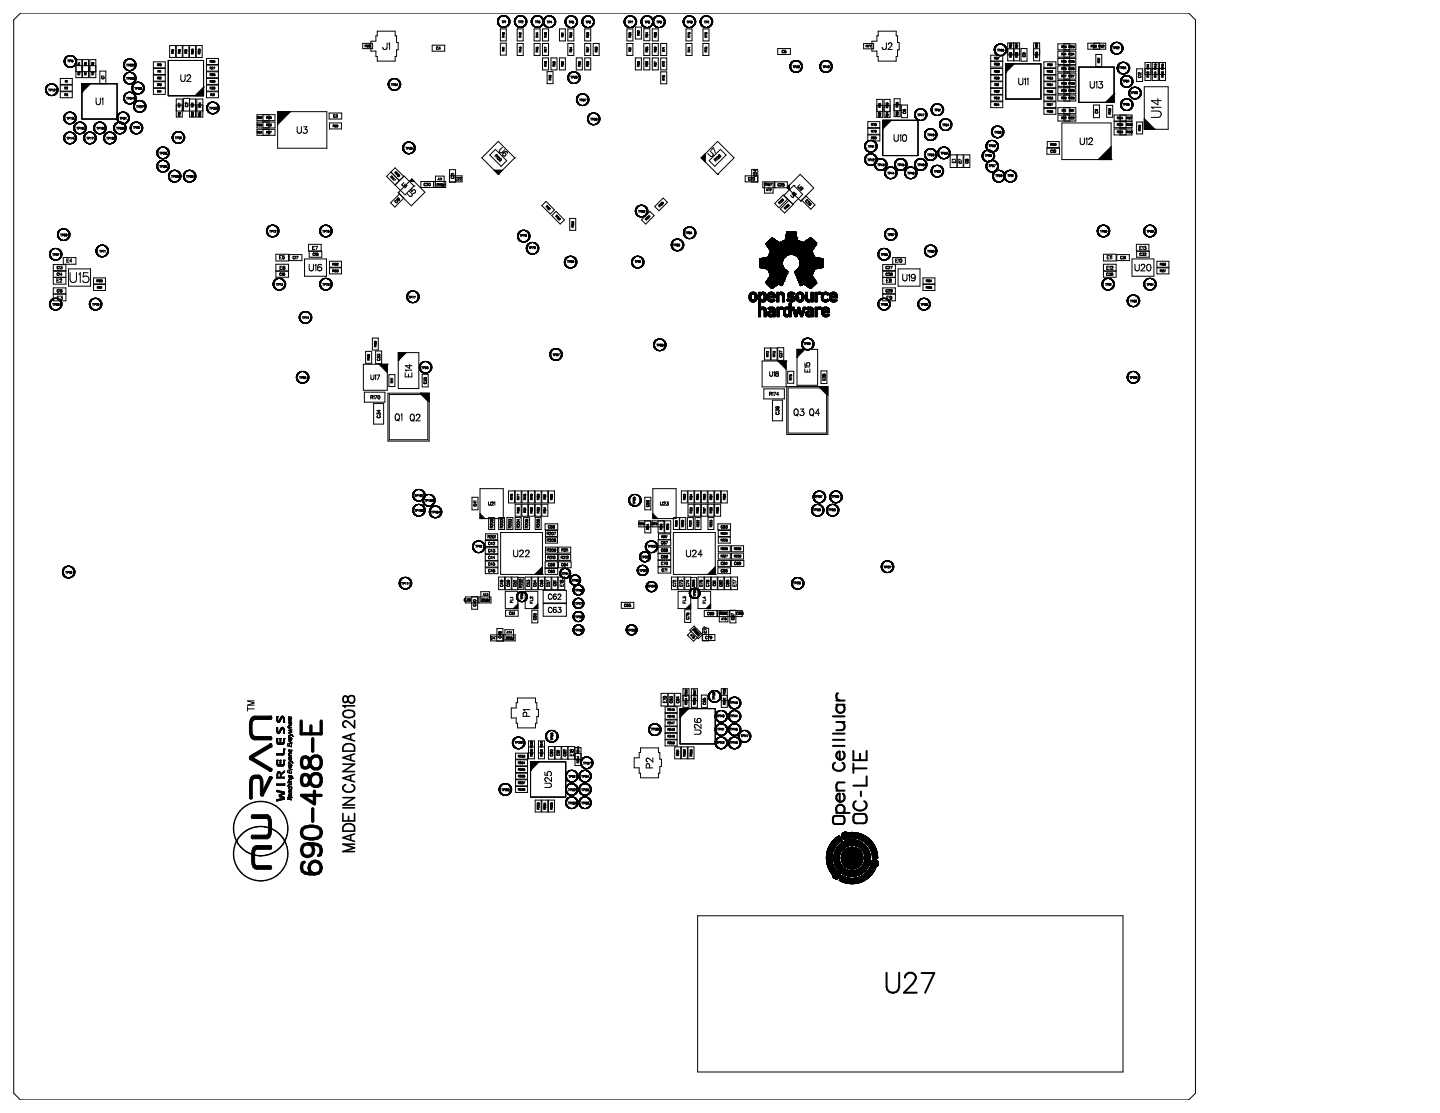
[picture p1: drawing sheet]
<svg xmlns="http://www.w3.org/2000/svg" width="279mm" height="216mm" viewBox="0 0 279 216" stroke-linecap="round" stroke-linejoin="round" font-family="sans-serif">
<defs><g id="words">
<g font-size="1.9">
<text x="96" y="4.8">TP1TP2TP3</text>
<text x="104.9" y="4.8">TP4 TP5TP6</text>
<text x="120.6" y="4.8">TP7TP8</text>
<text x="126.1" y="4.8">TP9</text>
<text x="131.4" y="4.8">TP10</text>
<text x="134.7" y="4.8">TP11</text>
<text x="34.1" y="11.7" transform="rotate(-90 34.1 11.7)">R15</text>
<text x="35.3" y="11.7" transform="rotate(-90 35.3 11.7)">R16</text>
<text x="36.6" y="11.7" transform="rotate(-90 36.6 11.7)">R19</text>
<text x="37.9" y="11.7" transform="rotate(-90 37.9 11.7)">R20</text>
<text x="39.2" y="11.7" transform="rotate(-90 39.2 11.7)">R23</text>
<text x="69.6" y="9.5">R39 J1</text>
<text x="83.9" y="9.9">C4</text>
<text x="98.2" y="11.3" transform="rotate(-90 98.2 11.3)">R41R40</text>
<text x="101.5" y="11.3" transform="rotate(-90 101.5 11.3)">R43R42</text>
<text x="104.8" y="11.3" transform="rotate(-90 104.8 11.3)">R45R44</text>
<text x="109.7" y="8.5" transform="rotate(-90 109.7 8.5)">R51</text>
<text x="111.3" y="11.3" transform="rotate(-90 111.3 11.3)">R54R53</text>
<text x="116.2" y="11.3" transform="rotate(-90 116.2 11.3)">R59</text>
<text x="122.8" y="11.3" transform="rotate(-90 122.8 11.3)">R61R60</text>
<text x="124.4" y="8.2" transform="rotate(-90 124.4 8.2)">R62</text>
<text x="134.2" y="11.3" transform="rotate(-90 134.2 11.3)">R74R73</text>
<text x="137.5" y="11.3" transform="rotate(-90 137.5 11.3)">R75R76</text>
<text x="151" y="10.6">C5</text>
<text x="166.8" y="9.5">R77 J2</text>
<text x="191.6" y="11.8">R87</text>
<text x="191.8" y="10.3">TP60</text>
<text x="196.7" y="10.6" transform="rotate(-90 196.7 10.6)">R95</text>
<text x="197.8" y="10.6" transform="rotate(-90 197.8 10.6)">R97</text>
<text x="199.2" y="11.8" transform="rotate(-90 199.2 11.8)">C9</text>
<text x="201.7" y="10.6" transform="rotate(-90 201.7 10.6)">R99</text>
<text x="204.1" y="9.6">R113</text>
<text x="204.1" y="11.1">R114</text>
<text x="205.6" y="9.6">R123R130TP62</text>
<text x="211.4" y="9.5">R132</text>
<text x="11.3" y="12.4">TP15</text>
<text x="11.7" y="16.4">R1</text>
<text x="15.9" y="15.4" transform="rotate(-90 15.9 15.4)">R5R4</text>
<text x="17.2" y="15.4" transform="rotate(-90 17.2 15.4)">R7R6</text>
<text x="18.6" y="15.4" transform="rotate(-90 18.6 15.4)">R9R8</text>
<text x="20.5" y="16.2" transform="rotate(-90 20.5 16.2)">C1</text>
<text x="22.9" y="13.2">TP22</text>
<text x="22.9" y="15.8">TP23</text>
<text x="24.5" y="17.7">TP26</text>
<text x="29.2" y="13.1">R10</text>
<text x="29.2" y="14.4">R11</text>
<text x="29.2" y="15.7">R12</text>
<text x="29.2" y="17">R13</text>
<text x="34.9" y="15.7">U2</text>
<text x="39.5" y="12.5">R26</text>
<text x="39.5" y="13.8">R27</text>
<text x="39.5" y="15.1">R28</text>
<text x="39.5" y="17.6">R30</text>
<text x="39.5" y="16.4">R29</text>
<text x="74.2" y="17">TP34</text>
<text x="106.4" y="14.1" transform="rotate(-90 106.4 14.1)">R48R47R46</text>
<text x="107.3" y="16.8" transform="rotate(-90 107.3 16.8)">R49</text>
<text x="108" y="14.1" transform="rotate(-90 108 14.1)">R50</text>
<text x="109" y="15.5">TP36</text>
<text x="109.7" y="14.1" transform="rotate(-90 109.7 14.1)">R52</text>
<text x="113" y="14.1" transform="rotate(-90 113 14.1)">R55</text>
<text x="114.6" y="14.1" transform="rotate(-90 114.6 14.1)">R58R57R56</text>
<text x="124.4" y="14.1" transform="rotate(-90 124.4 14.1)">R63</text>
<text x="126.1" y="14.1" transform="rotate(-90 126.1 14.1)">R66R65R64</text>
<text x="127.7" y="14.1" transform="rotate(-90 127.7 14.1)">R67R69R68</text>
<text x="129.3" y="16.8" transform="rotate(-90 129.3 16.8)">R70R72R71</text>
<text x="152.2" y="13.5">TP39 TP40</text>
<text x="191.6" y="13">R88</text>
<text x="191.6" y="15.7">R90</text>
<text x="191.6" y="14.4">R89</text>
<text x="191.6" y="17">R91</text>
<text x="196.7" y="12.4" transform="rotate(-90 196.7 12.4)">R96</text>
<text x="196.8" y="16.4">U11</text>
<text x="197.8" y="12.4" transform="rotate(-90 197.8 12.4)">R98</text>
<text x="201.4" y="13.1">R101</text>
<text x="201.4" y="14.4">R102</text>
<text x="201.4" y="15.7">R103R127</text>
<text x="201.4" y="17">R104R128 U13</text>
<text x="201.7" y="13" transform="rotate(-90 201.7 13)">R100</text>
<text x="204.1" y="12.5">R115</text>
<text x="204.1" y="13.9">R116</text>
<text x="204.1" y="15.3">R117</text>
<text x="204.1" y="16.7">R118</text>
<text x="213.7" y="14.1" transform="rotate(-90 213.7 14.1)">R131</text>
<text x="215.5" y="13.7">TP63</text>
<text x="216.1" y="16.3">TP64</text>
<text x="221.7" y="16.3" transform="rotate(-90 221.7 16.3)">C12</text>
<text x="223.3" y="16.8" transform="rotate(-90 223.3 16.8)">R142</text>
<text x="224.7" y="16.8" transform="rotate(-90 224.7 16.8)">R144</text>
<text x="224.7" y="15.3" transform="rotate(-90 224.7 15.3)">R143</text>
<text x="226.1" y="16.8" transform="rotate(-90 226.1 16.8)">R146</text>
<text x="7.7" y="18">TP12R2</text>
<text x="11.3" y="23.5">TP13</text>
<text x="11.7" y="18.9">R3</text>
<text x="18.1" y="20.2">U1</text>
<text x="21.6" y="23.5">TP21</text>
<text x="22.9" y="19.6">TP24</text>
<text x="24.8" y="21.3">TP27</text>
<text x="29.2" y="18.3">R14</text>
<text x="35.3" y="22.1" transform="rotate(-90 35.3 22.1)">R17</text>
<text x="36.8" y="21.5" transform="rotate(-90 36.8 21.5)">C2</text>
<text x="37.9" y="23.9" transform="rotate(-90 37.9 23.9)">R22</text>
<text x="37.9" y="22.1" transform="rotate(-90 37.9 22.1)">R21</text>
<text x="39" y="21.6">TP33</text>
<text x="39.3" y="22.1" transform="rotate(-90 39.3 22.1)">R24</text>
<text x="39.5" y="18.9">R31</text>
<text x="48.6" y="23.4">R32</text>
<text x="50.4" y="23.4">R35</text>
<text x="63.9" y="23.1">C3</text>
<text x="110.7" y="20">TP37</text>
<text x="112.9" y="23.7">TP38</text>
<text x="171.3" y="24" transform="rotate(-90 171.3 24)">R82</text>
<text x="171.3" y="22.2" transform="rotate(-90 171.3 22.2)">R81</text>
<text x="172.7" y="22.2" transform="rotate(-90 172.7 22.2)">R83</text>
<text x="174.6" y="23.9" transform="rotate(-90 174.6 23.9)">R86</text>
<text x="174.6" y="22" transform="rotate(-90 174.6 22)">R85</text>
<text x="176" y="22.8" transform="rotate(-90 176 22.8)">C6</text>
<text x="176.3" y="22.9">TP47</text>
<text x="179.5" y="21.9">TP51</text>
<text x="191.6" y="18.3">R92</text>
<text x="191.6" y="19.6">R93</text>
<text x="191.6" y="20.9">R94</text>
<text x="201.4" y="18.3">R105R129</text>
<text x="201.4" y="19.6">R106R120</text>
<text x="201.4" y="20.9">R107</text>
<text x="201.4" y="22.2">R108R121</text>
<text x="204.1" y="22">R111</text>
<text x="204.1" y="18.2">R119</text>
<text x="204.1" y="23.5">R112</text>
<text x="204.1" y="19.6">R110</text>
<text x="213.3" y="23.4" transform="rotate(-90 213.3 23.4)">C11</text>
<text x="215.9" y="23.9" transform="rotate(-90 215.9 23.9)">R133</text>
<text x="216.1" y="20.8">TP65</text>
<text x="216.8" y="23.5">R137</text>
<text x="217.7" y="18.5">TP66</text>
<text x="224.9" y="22.7" transform="rotate(-90 224.9 22.7)">U14</text>
<text x="11.3" y="27.4">TP14TP17TP19</text>
<text x="13.2" y="25.4">TP16TP18TP20</text>
<text x="24.1" y="25.3">TP25</text>
<text x="32.3" y="27.3">TP31</text>
<text x="48.6" y="24.8">R33</text>
<text x="50.4" y="24.8">R36</text>
<text x="50.4" y="26.2">R37</text>
<text x="57.5" y="25.8">U3</text>
<text x="63.3" y="25">R38</text>
<text x="77" y="29.3">TP35</text>
<text x="94.6" y="29.4" transform="rotate(45 94.6 29.4)">R150</text>
<text x="96.5" y="29.1" transform="rotate(45 96.5 29.1)">U6</text>
<text x="166.7" y="29">TP41</text>
<text x="167.8" y="24.7">R78</text>
<text x="167.8" y="27.3">R80</text>
<text x="167.8" y="26">R79</text>
<text x="172.9" y="27.3">U10</text>
<text x="178.3" y="26.7">TP49</text>
<text x="181.2" y="24.8">TP54</text>
<text x="190.2" y="28.8">TP56</text>
<text x="191.3" y="26.2">TP58</text>
<text x="202" y="28.6">R109</text>
<text x="202.6" y="29.9">C10</text>
<text x="209.1" y="28">U12</text>
<text x="215" y="24.7">R135</text>
<text x="215" y="26.1">R136</text>
<text x="216.8" y="26.1">R139</text>
<text x="216.8" y="24.7">R138</text>
<text x="221.7" y="27.1" transform="rotate(-90 221.7 27.1)">R140</text>
<text x="29.3" y="32.9">TP29</text>
<text x="29.3" y="30.3">TP28</text>
<text x="31.6" y="34.8">TP30</text>
<text x="34.5" y="34.8">TP32</text>
<text x="74.2" y="33.4" transform="rotate(45 74.2 33.4)">R147</text>
<text x="77.3" y="35.6" transform="rotate(45 77.3 35.6)">U4</text>
<text x="83.6" y="35.3">AT1C22</text>
<text x="88.4" y="35.9" transform="rotate(-90 88.4 35.9)">C21</text>
<text x="137.8" y="30.8" transform="rotate(-45 137.8 30.8)">U7</text>
<text x="138" y="32.7" transform="rotate(-45 138 32.7)">R156</text>
<text x="144.1" y="35.3">C23</text>
<text x="147" y="35.3" transform="rotate(-90 147 35.3)">C24</text>
<text x="154.1" y="36" transform="rotate(45 154.1 36)">U9</text>
<text x="166.7" y="31.6">TP42</text>
<text x="168.6" y="32.5">TP43TP45TP48</text>
<text x="170.5" y="34.2">TP44TP46 TP52</text>
<text x="178.3" y="30.6">TP50</text>
<text x="180.8" y="30.3">TP53</text>
<text x="185.6" y="32.4" transform="rotate(-90 185.6 32.4)">E1</text>
<text x="186.9" y="32.4" transform="rotate(-90 186.9 32.4)">C7</text>
<text x="188.1" y="32.4" transform="rotate(-90 188.1 32.4)">C8</text>
<text x="189.4" y="30.7">TP55</text>
<text x="190.2" y="32.7">TP57</text>
<text x="191.5" y="34.6">TP59</text>
<text x="193.7" y="34.6">TP61</text>
<text x="76.2" y="40.5" transform="rotate(-45 76.2 40.5)">C19</text>
<text x="79.4" y="38.5" transform="rotate(-45 79.4 38.5)">U5</text>
<text x="81.1" y="36.3">C20</text>
<text x="83" y="36.3">R149</text>
<text x="104.3" y="39.1" transform="rotate(45 104.3 39.1)">R151</text>
<text x="106.2" y="41" transform="rotate(45 106.2 41)">R152</text>
<text x="122.2" y="41.6">TP82</text>
<text x="127" y="41.7" transform="rotate(-45 127 41.7)">R155</text>
<text x="147.4" y="37.4">AT2</text>
<text x="149.8" y="36.4">C25</text>
<text x="153.5" y="39" transform="rotate(-45 153.5 39)">U8</text>
<text x="155.2" y="38.5" transform="rotate(45 155.2 38.5)">C26</text>
<text x="10" y="46.2">TP69</text>
<text x="50.6" y="45.4">TP72</text>
<text x="60.9" y="45.4">TP75</text>
<text x="99.2" y="46.2">TP78</text>
<text x="111.7" y="45.8" transform="rotate(-90 111.7 45.8)">R153</text>
<text x="124.4" y="44.3" transform="rotate(-45 124.4 44.3)">R154</text>
<text x="131.3" y="45.7">TP84</text>
<text x="151.4" y="42.2" transform="rotate(-45 151.4 42.2)">R159</text>
<text x="170.5" y="46.1">TP87</text>
<text x="211.8" y="45.4">TP90</text>
<text x="220.8" y="45.4">TP93</text>
<text x="8.5" y="49.9">TP67</text>
<text x="9.8" y="52.5">C13</text>
<text x="9.8" y="53.8">C14</text>
<text x="12.3" y="51.1">E4</text>
<text x="17.5" y="49.3">TP71</text>
<text x="53" y="53.8">C16</text>
<text x="53.6" y="50.5">E5C17</text>
<text x="53.7" y="52.5">E6</text>
<text x="59.5" y="49.9">C18</text>
<text x="59.5" y="52.5">U16</text>
<text x="60" y="48.7">E7</text>
<text x="62.8" y="51.8">R162</text>
<text x="62.8" y="53.1">R163</text>
<text x="100.9" y="48.6">TP79</text>
<text x="108.4" y="51.3">TP80</text>
<text x="121.4" y="51.3">TP81</text>
<text x="128.9" y="48.1">TP83</text>
<text x="169.2" y="49.9">TP85</text>
<text x="170.8" y="52.5">C27</text>
<text x="170.8" y="53.8">C28</text>
<text x="172.6" y="51.1">E10</text>
<text x="178.3" y="49.3">TP89</text>
<text x="213.5" y="50.5">E11C31</text>
<text x="213.6" y="53.8">C30</text>
<text x="213.6" y="52.5">E12</text>
<text x="220" y="48.7">E13</text>
<text x="220" y="52.5">U20</text>
<text x="220" y="49.9">C32</text>
<text x="223.3" y="51.8">R166</text>
<text x="223.3" y="53.1">R167</text>
<text x="8.5" y="59.6">TP68</text>
<text x="9.8" y="57">C15</text>
<text x="10.4" y="55">E2</text>
<text x="10.4" y="58.3">E3</text>
<text x="13.7" y="54.4">U15</text>
<text x="16.2" y="59.6">TP70</text>
<text x="17" y="56.3">R161</text>
<text x="17" y="55">R160</text>
<text x="51.9" y="55.7">TP73</text>
<text x="60.9" y="55.7">TP76</text>
<text x="77.6" y="58.2">TP77</text>
<text x="169.2" y="59.6">TP86</text>
<text x="170.8" y="57">C29</text>
<text x="171.3" y="55">E8</text>
<text x="171.4" y="58.3">E9</text>
<text x="174.6" y="54.4">U19</text>
<text x="177" y="59.6">TP88</text>
<text x="177.9" y="55">R164</text>
<text x="177.9" y="56.3">R165</text>
<text x="212.7" y="55.7">TP91</text>
<text x="217.6" y="59">TP92</text>
<text x="220.8" y="55.7">TP94</text>
<text x="57" y="62.2">TP74</text>
<text x="72.1" y="71.6" transform="rotate(-90 72.1 71.6)">R168</text>
<text x="73.4" y="69.1" transform="rotate(-90 73.4 69.1)">R169</text>
<text x="74" y="71.1" transform="rotate(-90 74 71.1)">C33</text>
<text x="80.1" y="71.9">TP96</text>
<text x="105.6" y="69.4">TP97</text>
<text x="125.7" y="67.5">TP98</text>
<text x="149.5" y="71" transform="rotate(-90 149.5 71)">R172</text>
<text x="150.8" y="71" transform="rotate(-90 150.8 71)">R173</text>
<text x="152" y="70.4" transform="rotate(-90 152 70.4)">C37</text>
<text x="154.2" y="67.2">TP99</text>
<text x="56.4" y="73.8">TP95</text>
<text x="70.5" y="77.6">R170</text>
<text x="71.1" y="73.7">U17</text>
<text x="76.6" y="76.1" transform="rotate(-90 76.6 76.1)">R171</text>
<text x="79.8" y="73.6" transform="rotate(-90 79.8 73.6)">E14</text>
<text x="83.1" y="75.6" transform="rotate(-90 83.1 75.6)">C35</text>
<text x="147.9" y="77">R174</text>
<text x="148.4" y="73.1">U18</text>
<text x="154" y="75.5" transform="rotate(-90 154 75.5)">R175</text>
<text x="157.2" y="73" transform="rotate(-90 157.2 73)">E15</text>
<text x="160.4" y="74.9" transform="rotate(-90 160.4 74.9)">C38</text>
<text x="217" y="73.8">TP100</text>
<text x="74" y="82" transform="rotate(-90 74 82)">C34</text>
<text x="76.2" y="81.5">Q1 Q2</text>
<text x="151.4" y="81.4" transform="rotate(-90 151.4 81.4)">C36</text>
<text x="153.9" y="80.5">Q3 Q4</text>
<text x="78.4" y="96.7">TP101</text>
<text x="78.4" y="99.6">TP102</text>
<text x="80.3" y="97.7">TP103</text>
<text x="81.6" y="99.9">TP104</text>
<text x="92.7" y="99.4" transform="rotate(-90 92.7 99.4)">C41</text>
<text x="93.6" y="98.2">U21</text>
<text x="101.1" y="101.3" transform="rotate(-90 101.1 101.3)">R190</text>
<text x="102.4" y="101.3" transform="rotate(-90 102.4 101.3)">R191</text>
<text x="103.7" y="101.3" transform="rotate(-90 103.7 101.3)">R192</text>
<text x="103.7" y="98.7" transform="rotate(-90 103.7 98.7)">R179</text>
<text x="105" y="101.3" transform="rotate(-90 105 101.3)">R193</text>
<text x="106.3" y="101.3" transform="rotate(-90 106.3 101.3)">R194</text>
<text x="106.3" y="98.7" transform="rotate(-90 106.3 98.7)">R181</text>
<text x="107.6" y="98.7" transform="rotate(-90 107.6 98.7)">R182</text>
<text x="123.6" y="100" transform="rotate(-90 123.6 100)">TP105</text>
<text x="127.2" y="98.2">U23</text>
<text x="134.6" y="101.3" transform="rotate(-90 134.6 101.3)">R195</text>
<text x="135.9" y="101.3" transform="rotate(-90 135.9 101.3)">R196</text>
<text x="137.2" y="98.7" transform="rotate(-90 137.2 98.7)">R186</text>
<text x="138.5" y="101.3" transform="rotate(-90 138.5 101.3)">R198</text>
<text x="139.8" y="101.3" transform="rotate(-90 139.8 101.3)">R199</text>
<text x="139.8" y="98.7" transform="rotate(-90 139.8 98.7)">R188</text>
<text x="141.1" y="98.7" transform="rotate(-90 141.1 98.7)">R189</text>
<text x="155.6" y="99.5">TP106</text>
<text x="155.9" y="96.9">TP107</text>
<text x="158.5" y="99.5">TP108</text>
<text x="159.1" y="96.9">TP109</text>
<text x="90" y="106.5">TP112</text>
<text x="93.1" y="104.7">R201</text>
<text x="93.6" y="106">C42</text>
<text x="93.6" y="107.4">C43</text>
<text x="95.9" y="103.9" transform="rotate(-90 95.9 103.9)">R200</text>
<text x="97.9" y="103.9" transform="rotate(-90 97.9 103.9)">R202</text>
<text x="99.4" y="107.9">U22</text>
<text x="99.5" y="103.9" transform="rotate(-90 99.5 103.9)">R203 R176</text>
<text x="101.1" y="103.9" transform="rotate(-90 101.1 103.9)">R204 R177</text>
<text x="102.7" y="103.9" transform="rotate(-90 102.7 103.9)">R205 R178</text>
<text x="104.7" y="107.3">R209</text>
<text x="104.7" y="104">R207</text>
<text x="104.7" y="105.3">R208</text>
<text x="105" y="103.9" transform="rotate(-90 105 103.9)">R206 R180</text>
<text x="105.3" y="102.8">C58</text>
<text x="107.2" y="107.3">R211</text>
<text x="122.1" y="102.2">R213</text>
<text x="123.5" y="106.5">TP123</text>
<text x="124.7" y="102.2">R215</text>
<text x="126.3" y="104.5" transform="rotate(-90 126.3 104.5)">R214 C66</text>
<text x="126.6" y="104.7">R217</text>
<text x="127.2" y="105.8">C67</text>
<text x="127.2" y="107.3">C68</text>
<text x="128.8" y="104.5" transform="rotate(-90 128.8 104.5)">R216</text>
<text x="130.1" y="104.5" transform="rotate(-90 130.1 104.5)">R218</text>
<text x="131.8" y="103.9" transform="rotate(-90 131.8 103.9)">R219</text>
<text x="133" y="107.9">U24</text>
<text x="133" y="103.9" transform="rotate(-90 133 103.9)">R220 R183</text>
<text x="134.5" y="103.9" transform="rotate(-90 134.5 103.9)">R221 R184</text>
<text x="136" y="103.9" transform="rotate(-90 136 103.9)">R222 R185</text>
<text x="138.2" y="104">R224</text>
<text x="138.2" y="105.3">R225</text>
<text x="138.2" y="107">R226</text>
<text x="138.5" y="103.9" transform="rotate(-90 138.5 103.9)">R223 R187</text>
<text x="138.8" y="102.8">C83</text>
<text x="140.8" y="107">R228</text>
<text x="10.4" y="111.6">TP110</text>
<text x="75.8" y="113.7">TP111</text>
<text x="93.6" y="108.7">C44</text>
<text x="93.6" y="110">C45</text>
<text x="93.6" y="111.3">C46</text>
<text x="104.7" y="108.7">R210</text>
<text x="105.3" y="111.4">C60</text>
<text x="105.3" y="110.1">C59</text>
<text x="106.8" y="111.9">TP114</text>
<text x="107.2" y="108.7">R212</text>
<text x="107.8" y="110.1">C64</text>
<text x="108.7" y="113.1">TP115</text>
<text x="121.8" y="111.3">TP121C71</text>
<text x="122.2" y="108.6">TP122</text>
<text x="127.2" y="109.8">C70</text>
<text x="127.2" y="108.6">C69</text>
<text x="138.2" y="108.4">R227</text>
<text x="138.8" y="109.8">C84</text>
<text x="138.8" y="111.3">C85</text>
<text x="140.8" y="108.4">R229</text>
<text x="141.4" y="109.8">C89</text>
<text x="151.7" y="113.6">TP126</text>
<text x="169.3" y="110.6">TP127</text>
<text x="88.9" y="116.9">C39R230</text>
<text x="92.4" y="115.9">AT3</text>
<text x="92.6" y="118.7" transform="rotate(-90 92.6 118.7)">C40</text>
<text x="97.6" y="119.5">C51</text>
<text x="97.9" y="114.9" transform="rotate(-90 97.9 114.9)">C49</text>
<text x="99.2" y="114.9" transform="rotate(-90 99.2 114.9)">C50</text>
<text x="99.8" y="118.1" transform="rotate(-90 99.8 118.1)">FL1</text>
<text x="100.5" y="114.9" transform="rotate(-90 100.5 114.9)">C52</text>
<text x="101.6" y="115.5" transform="rotate(-90 101.6 115.5)">R232</text>
<text x="101.8" y="118.6" transform="rotate(-90 101.8 118.6)">TP113</text>
<text x="103" y="114.9" transform="rotate(-90 103 114.9)">C53</text>
<text x="103.7" y="118.1" transform="rotate(-90 103.7 118.1)">FL2</text>
<text x="104.3" y="114.9" transform="rotate(-90 104.3 114.9)">C54</text>
<text x="105.6" y="114.9" transform="rotate(-90 105.6 114.9)">C56</text>
<text x="105.9" y="116.3">C62</text>
<text x="105.9" y="118.9">C63</text>
<text x="106.9" y="114.9" transform="rotate(-90 106.9 114.9)">C57</text>
<text x="108.2" y="114.9" transform="rotate(-90 108.2 114.9)">C61</text>
<text x="109.3" y="115.1">TP116</text>
<text x="109.3" y="117.7">TP117</text>
<text x="109.5" y="114.9" transform="rotate(-90 109.5 114.9)">E16</text>
<text x="120" y="118">C65</text>
<text x="123.5" y="114.3">TP124</text>
<text x="131.4" y="114.9" transform="rotate(-90 131.4 114.9)">C72</text>
<text x="132.7" y="114.9" transform="rotate(-90 132.7 114.9)">C73</text>
<text x="133.3" y="118.1" transform="rotate(-90 133.3 118.1)">FL3</text>
<text x="134" y="114.9" transform="rotate(-90 134 114.9)">C74</text>
<text x="135.1" y="115.5" transform="rotate(-90 135.1 115.5)">R256</text>
<text x="136.1" y="119.6">C80</text>
<text x="136.6" y="114.9" transform="rotate(-90 136.6 114.9)">C76</text>
<text x="137.2" y="118.1" transform="rotate(-90 137.2 118.1)">FL4</text>
<text x="137.9" y="114.9" transform="rotate(-90 137.9 114.9)">C78</text>
<text x="139.1" y="114.9" transform="rotate(-90 139.1 114.9)">C81</text>
<text x="140.4" y="114.9" transform="rotate(-90 140.4 114.9)">C82</text>
<text x="141.7" y="114.9" transform="rotate(-90 141.7 114.9)">C86</text>
<text x="141.8" y="119.5">C88</text>
<text x="143.1" y="114.9" transform="rotate(-90 143.1 114.9)">E17</text>
<text x="94.1" y="124.3">C47</text>
<text x="96.5" y="124.3">R231</text>
<text x="97.1" y="123.2">AT4</text>
<text x="97.6" y="124.9" transform="rotate(-90 97.6 124.9)">C48</text>
<text x="104.3" y="121.4" transform="rotate(-90 104.3 121.4)">C55</text>
<text x="109.3" y="120.2">TP118</text>
<text x="109.3" y="122.8">TP119</text>
<text x="119.6" y="122.8">TP120</text>
<text x="132.7" y="122.6" transform="rotate(45 132.7 122.6)">AT5</text>
<text x="134" y="121.2" transform="rotate(-90 134 121.2)">C75</text>
<text x="135.7" y="124.2">C79</text>
<text x="137.4" y="123.9" transform="rotate(-90 137.4 123.9)">C77</text>
<text x="138.7" y="120.6">AT6</text>
<text x="142.8" y="121.4" transform="rotate(-90 142.8 121.4)">C87</text>
<text x="49.2" y="137.9" transform="rotate(-90 49.2 137.9)">TM</text>
<text x="129.5" y="137.4" transform="rotate(-90 129.5 137.4)">E19</text>
<text x="130.8" y="137.5" transform="rotate(-90 130.8 137.5)">C93</text>
<text x="132.1" y="137.5" transform="rotate(-90 132.1 137.5)">C94</text>
<text x="133.7" y="136.8" transform="rotate(-90 133.7 136.8)">R253</text>
<text x="137.2" y="137.8" transform="rotate(-90 137.2 137.8)">C95</text>
<text x="139.1" y="137.9" transform="rotate(-90 139.1 137.9)">TP139</text>
<text x="139.5" y="136.9">TP143</text>
<text x="102.7" y="139.5" transform="rotate(-90 102.7 139.5)">P1</text>
<text x="124.1" y="142">TP138</text>
<text x="127.9" y="143.4">R249</text>
<text x="127.9" y="139.5">R246</text>
<text x="127.9" y="140.8">R247</text>
<text x="127.9" y="142.1">R248</text>
<text x="135.3" y="138.4" transform="rotate(-90 135.3 138.4)">R258</text>
<text x="135.9" y="142.6" transform="rotate(-90 135.9 142.6)">U26</text>
<text x="136.9" y="139.4">TP140</text>
<text x="136.9" y="142">TP141</text>
<text x="139.5" y="139.4">TP144</text>
<text x="139.5" y="142">TP145</text>
<text x="141.1" y="138.4" transform="rotate(-90 141.1 138.4)">R262</text>
<text x="141.6" y="143.3">TP147</text>
<text x="97.7" y="144.6">TP129</text>
<text x="98.9" y="147.2">R233</text>
<text x="98.9" y="148.5">R234</text>
<text x="98.9" y="149.8">R235</text>
<text x="103.7" y="148.4" transform="rotate(-90 103.7 148.4)">R240</text>
<text x="105.6" y="148.4" transform="rotate(-90 105.6 148.4)">R242</text>
<text x="105.6" y="146.7" transform="rotate(-90 105.6 146.7)">R241</text>
<text x="107.6" y="147.8" transform="rotate(-90 107.6 147.8)">C90</text>
<text x="107.6" y="145.8" transform="rotate(-90 107.6 145.8)">TP130</text>
<text x="108.8" y="147.8" transform="rotate(-90 108.8 147.8)">C91</text>
<text x="110.1" y="147.8" transform="rotate(-90 110.1 147.8)">C92</text>
<text x="110.9" y="148.6">TP137</text>
<text x="111.5" y="147.7" transform="rotate(-90 111.5 147.7)">E18</text>
<text x="112.7" y="149.7" transform="rotate(-90 112.7 149.7)">R244</text>
<text x="126.6" y="149.1" transform="rotate(-90 126.6 149.1)">P2</text>
<text x="127.9" y="144.7">R250</text>
<text x="132.1" y="148.4" transform="rotate(-90 132.1 148.4)">R251</text>
<text x="133.3" y="148.4" transform="rotate(-90 133.3 148.4)">R252</text>
<text x="134.6" y="148.4" transform="rotate(-90 134.6 148.4)">R255</text>
<text x="136.9" y="144.6">TP142</text>
<text x="139.5" y="144.6">TP146</text>
<text x="95.1" y="153.8">TP128</text>
<text x="98.9" y="151.1">R236</text>
<text x="98.9" y="152.4">R237</text>
<text x="98.9" y="153.7">R238</text>
<text x="106.9" y="152.9" transform="rotate(-90 106.9 152.9)">U25</text>
<text x="108" y="151.2">TP131</text>
<text x="108" y="153.8">TP132</text>
<text x="110.6" y="151.2">TP134</text>
<text x="110.6" y="153.8">TP135</text>
<text x="105" y="158.7" transform="rotate(-90 105 158.7)">R263</text>
<text x="106.3" y="158.7" transform="rotate(-90 106.3 158.7)">R264</text>
<text x="107.6" y="158.7" transform="rotate(-90 107.6 158.7)">R265</text>
<text x="108" y="156.3">TP133</text>
<text x="110.6" y="156.3">TP136</text>
<text x="163.3" y="160" transform="rotate(-90 163.3 160)">Open Celllular</text>
<text x="167.4" y="159.9" transform="rotate(-90 167.4 159.9)">OC-LTE</text>
<text x="68.2" y="165.2" transform="rotate(-90 68.2 165.2)">MADE IN CANADA 2018</text>
<text x="60.9" y="169.5" transform="rotate(-90 60.9 169.5)">690-488-E</text>
<text x="174.9" y="191.2">U27</text>
</g>
</g></defs>
<!-- layer: 1 -->
<g fill="none" stroke="#000" stroke-width=".19">
<path d="M2.7 3.8l1.3-1.3h226.6l1.4 1.3v208.3l-1.3 1.3h-226.7l-1.3-1.3zM15.9 17.9h.1M15.9 16.2h6.8v6.9h-6.8zM17.6 16.2l-1.7 1.7M32.6 11.7h6.9v6.9h-6.9zM39.5 16.9l-1.7 1.7M72.9 8v-1.1h.3v-.8h3.5v.8h.2v1.3h.4v1.5h-.4v1.3h-.2v.9h-3.5v-.9h-.3v-1.1M170.1 8v-1.1h.3v-.8h3.5v.8h.2v1.3h.4v1.5h-.4v1.3h-.2v.9h-3.5v-.9h-.3v-1.1M195.1 12.4h6.9v6.8h-6.9zM196.8 12.4l-1.7 1.7M209.3 13h6.9v6.9h-6.9zM216.2 18.2h.1"/>
<path d="M216.2 18.2l-1.7 1.7M222 16.8h4.7v8.3h-4.7zM53.9 21.7h9.5v7.1h-9.5zM56.4 21.7l-2.5 2.5M76.7 35.9l1.9 1.9M79.4 35.2h.9l-.4-.5 2.5 2.6-2.6 2.6-2.5-2.5M84.5 34.2v1.9M86.2 34.2v1.9M96.7 33.8h.1M97.5 33l-.8 .8M99.9 30.6h.1M99.9 30.6l-3.2-3.2-3.2 3.2 3.2 3.2"/>
<path d="M99.9 30.6l-3.2 3.2M136 30.6h.1M136 30.6l3.2 3.2M136 30.6l3.2-3.2 3.2 3.2-3.2 3.2M136.9 29.8l-.9 .8M139.2 33.8h.1M150.3 35.3h-2.3v1.1M152.7 36.4l2.6-2.6 2.6 2.7-2.5 2.5M155.8 37.7l-2 1.9M171.3 23.3h6.8v6.9h-6.8zM172.9 23.3l-1.6 1.7M206 23.8h9.6v7.2h-9.6z"/>
<path d="M215.6 31h.1M215.6 28.4l-2.5 2.6M216.2 22.3h2.3M222 23l2.1 2.1M224.1 25.1h.1M13.3 52.2h4.3v3.3h-4.3zM59.1 50.2h4.2v3.4h-4.2zM145.4 57.5h.3M145.4 57.6h.3M145.4 57.7h.3M145.4 57.4h.3M145.4 57.9h.3"/>
<path d="M145.4 57.8h.3M145.4 57.9l.4 .1M145.4 58h.4M145.4 58l.5 .1M145.4 57.2v.8M145.4 58v.1M145.4 58.1h.5M145.4 57.1v.1M145.4 58.2h.7M145.4 58.1l.1 .1M145.5 57.1h1.3M145.5 58.2h1.3"/>
<path d="M145.5 58.2h.1M145.5 57v.1M145.5 57h1.3M145.5 58.2h1.2M145.5 58.2v.1M145.5 57h.1M145.5 57h1.2M145.5 58.3l.1 .1M145.6 56.9h1M145.6 56.9h.1M145.6 58.4l.1 .1M145.7 58.5h.1"/>
<path d="M145.7 56.8h.8M145.7 56.8l-.1 .1M145.7 57.4h-.3M145.7 56.8h.1M145.8 57.3h-.4M145.8 58h.1M145.8 56.8l.6-.1 .2 .2M145.8 58.5h.6M145.8 56.8h.7M145.8 57.2l-.4 .1M145.8 57.2v.1M145.8 57.2l-.1 .8 .3 .2"/>
<path d="M145.8 57.2h.1M145.8 57.2h-.4M145.8 58v.1M145.8 58.1h.1M145.9 57.1h-.5M145.9 58.5h.1M145.9 56.7h.1M145.9 58.1v.1M145.9 58.2h.1M146 57.1l-.2 .1M146 57.1h-.1M146 58.5v.1"/>
<path d="M146 57.1h-.6M146.1 56.7h.1M146.2 57.1h.6M146.2 58.2h.1M146.3 57.1l.1 .1M146.3 58.5v.1M146.3 57.1l.2 .2M146.3 58.2h.5M146.3 56.7h.1M146.3 57.1h.5M146.3 58.1h.5M146.3 58.5h.1"/>
<path d="M146.4 58.1l-.2 .1M146.4 57.2h.4M146.4 58.1h.1M146.4 57.2h.1M146.4 58h.4M146.4 57.2l.1 .1M146.4 58v.1M146.5 57.9l-.1 .1M146.5 57.5h.4M146.5 57.6h.4M146.5 57.7h.4M146.5 57.4h.4"/>
<path d="M146.5 57.3h.4v.6l-.4 .1M146.5 57.3h.4M146.5 57.9h.4M146.5 57.8h.4M146.5 57.3v.7M146.5 58l-.2 .2M146.5 58.4l-.7 .1M146.6 58.4l-.9 .1M146.6 56.9h.1M146.6 58.4h.1M146.6 58.3l-1 .1M146.7 56.9l-1.2 .1"/>
<path d="M146.7 58.3h-1.2M146.7 58.3h-1.1M146.7 56.9l.1 .1M146.7 58.3h.1M146.8 57v.1M146.8 58.2l-.1 .1M146.8 57.1h.1M146.8 58.1h-.4M146.8 57.1v.1M146.8 58.1v.1M146.8 57.2v.1M146.8 57.9v.2"/>
<path d="M146.9 57.4h-.4M146.9 57.9h-.4M146.9 57.7l-.4 .1M147.2 57.5h.4M147.2 57.6h.4M147.2 57.7h.4M147.2 57l1.4 .1M147.2 57.4h.4M147.2 57.3h.4M147.2 57.2h.4M147.2 56.9h1.3M147.2 56.8l1.3 .1"/>
<path d="M147.2 56.8h.4M147.2 57h1.4M147.2 58.2h1.4M147.2 58.2h.7M147.2 58l.5 .1M147.2 58.1l.6 .1M147.2 58.3h1.3l-1.3 .1M147.2 58.5h.4M147.2 58.4h1.3M147.2 56.7h.4M147.2 58h.4M147.2 57.9h.4v.1"/>
<path d="M147.2 57.9l.4 .1M147.2 57.8h.4M147.2 59.8h1.3M147.2 59.9h1.4M147.2 59.7h1.2M147.2 59.9h1.3M147.2 59.6h.4M147.2 59.7h.4M147.2 58.8h.4M147.2 58.9h.4M147.2 59.4h.4M147.2 59.3h.4"/>
<path d="M147.2 59.1h.4M147.2 59.2h.4M147.2 59h.4M147.2 59.5h.4M147.2 58.7h.4M147.2 58.6h.4M147.4 51.6l4.5 .1M147.4 51.7l4.6 .1M147.4 51.7h4.5M147.4 51.6h4.5M147.4 51.5h4.5M147.4 50.3h4.6"/>
<path d="M147.4 50.5h4.5M147.4 50.9h4.4M147.4 50.8h4.4M147.4 51.1h4.4M147.4 51h4.4M147.4 51.2h4.4M147.4 51.2h4.4v.2M147.4 51.3h4.4M147.4 50.6h4.5M147.4 50.7h4.4M147.4 51.4h4.5v.1M147.4 51.8h4.6"/>
<path d="M147.4 51.8l4.6 .1M147.4 50.3v1.5M147.4 51.8v.1M147.4 51.9h4.6M147.4 51.9h.1M147.4 50.2v.1M147.5 50.2h-.1M147.6 51.9l4.5 .1M147.6 57.3h.1M147.6 57.4v.5h-.4M147.6 57.4h-.4M147.6 57.3v.1"/>
<path d="M147.6 58l.1 .2M147.6 57.2l-.4 .1M147.6 56.9v-.2h-.4v4.7h.4v-1.2M147.6 57.2v.1M147.6 58.4v1.3M147.6 50.1v.1M147.6 51.9h.1M147.6 57.2h.1M147.7 56.8h.7M147.7 58.4l.1 .1M147.7 57.1h-.5M147.7 56.8l-.1 .1"/>
<path d="M147.7 59.7h.7M147.7 60h-.5M147.7 51.9v.1M147.7 60h.1M147.7 57.1l-.1 .2M147.8 58.5h.5M147.8 59.6h.5M147.8 58.5h.1M147.8 59.6l-.2 .1M147.8 60h-.1M147.8 50.1h.1M147.8 52h4.3"/>
<path d="M147.8 57.1h-.6M147.8 59.6h.1M147.8 60h.1M147.9 56.7h.4M147.9 59.6h.3M147.9 56.7h.1M147.9 50.1h.1M147.9 52h.1M147.9 58.5v.1M148 58.2h.1M148 52h.1M148 60l.2 .1"/>
<path d="M148.1 52l4 .1M148.1 50.1h.1M148.1 57.1h.5M148.1 60h.5M148.1 57.1h.1M148.1 58.5v.1M148.2 50v.1M148.2 52v.1M148.2 57.2h.4M148.2 58.1h.4M148.2 57.2h.1M148.2 57.2l.1 .1"/>
<path d="M148.2 58.1l-.1 .1M148.2 58h.4M148.2 58l-.1 .2M148.2 58v.1M148.2 59.6h.1M148.2 58h.1M148.3 57.2l.3 .1M148.3 57.2v.1h.3M148.3 56.7l-.5 .1M148.3 52.1h.1M148.3 56.7v.1M148.3 57.4h.1"/>
<path d="M148.3 57.8h.1M148.3 57.4h.3M148.3 57.9h.3M148.3 57.8h.3M148.3 57.5h.3M148.3 57.6h.3M148.3 57.7h.3M148.3 59.6l.1 .1M148.3 50h.1M148.3 52.1h3.9M148.4 59.7h.1M148.4 58.5h-.1"/>
<path d="M148.4 56.8v.1M148.4 58.4v.1M148.4 52.1h.1M148.4 50h.1M148.4 56.9h.1M148.5 58.4l-.8 .1M148.5 59.7v.1M148.5 50h.1M148.5 59.8h.1M148.5 52.1h.1M148.5 56.9l.1 .1M148.5 59.8v.1"/>
<path d="M148.5 59.9h.1M148.6 58.2l-1.4 .1M148.6 57v.1M148.6 59.9h.1M148.6 59.9l-1.4 .1M148.6 60h.1M148.6 59.9v.1M148.6 58.2h-.6M148.6 52.1l3.6 .1M148.6 47.3h9.9M148.6 54.8h3.4M148.6 47.3v.1"/>
<path d="M148.6 58.2l-.1 .2M148.6 54.8h.1M148.6 54.8v.1M148.6 58.1h-.5M148.6 47.2h9.8M148.6 57.1v1.1M148.6 47.2v.1M148.6 47.4l.1 .1M148.6 54.7v.1M148.6 57.4h-.3M148.6 57.3h-.3l-.1 .7M148.6 57.9l-.3 .1"/>
<path d="M148.6 54.9h.1M148.7 47.4h9.7M148.7 54.9h3.3M148.7 47.4v.1M148.7 52.1h.1M148.7 47.5h9.6M148.7 50h.1M148.7 47.5h.1M148.7 54.9h3.2M148.7 54.6v.1M148.7 47.1v.1M148.7 47.5v.1"/>
<path d="M148.7 54.6h.1M148.7 47.1h.1M148.7 55h.1M148.8 47.1h9.5M148.8 47.6h9.5M148.8 47.6h.1M148.8 54.5h3.3M148.8 52.1v.1M148.8 54.5h.1M148.8 54.5l-.1 .1M148.8 55v.1M148.8 47.1h.1"/>
<path d="M148.8 55h.1M148.8 47l9.4 .1M148.8 47.6h9.4M148.8 54.4h3.3M148.8 47.7h.1M148.8 47.6v.1M148.8 54.4v.1M148.8 54.4h.1M148.9 52.2h3.3M148.9 55.1h3M148.9 49.9h.1M148.9 47.7h.1"/>
<path d="M148.9 47.7v.1M148.9 57.5h1.5M148.9 57.6h1.5M148.9 57.7h1.5M148.9 47.8h9.3M148.9 57.4h.4M148.9 57.4h1.5M148.9 57.3h.4M148.9 55.1h2.1M148.9 54.3h3.3M148.9 57.9h.4M148.9 57.9l.4 .1"/>
<path d="M148.9 47.8h.1M148.9 54.3l-.1 .1M148.9 57.8v.2M148.9 58h.4M148.9 52.2l.1 .2M148.9 46.9v.1M148.9 58h.1M148.9 46.9h.1M148.9 58l.5 .1M148.9 47.8h9.2M148.9 47.9h9.2M148.9 55.2h2"/>
<path d="M148.9 47.9l.1 .1M148.9 47.8v.1M148.9 57.2v.1M149 55.2h.1M149 58.1h.4M149 46.9h2M149 54.2h3.2M149 54.2l-.1 .1M149 58v.1M149 57.1l-.1 .1M149 58.1h.1M149 52.2l3.3 .1"/>
<path d="M149 57.1h.4M149 58.2h.5M149 46.9h1.9M149 47.9h9.1M149 57.1h.1M149 55.2v.1M149 58.1v.1M149 47.9h.1M149 54.2h.1M149 59.9h.1M149 52.3h3.3M149 59.8h1.3"/>
<path d="M149 59.9h1.3M149 49.9h.1M149 46.8h.1M149 57h1.3M149 58.2h1.3M149 58.2l.2 .2h1.1M149 58.2l1.4 .1M149 52.4h3.5M149 52.3l3.4 .1M149 48l.1 .1M149 54.1v.1M149 52.4l.1 .1"/>
<path d="M149 49.8v.1M149 48h9M149 49.8h.1M149 48h.1M149 57v.1M149.1 52.4l3.4 .1 .2 .1M149.1 59.8h1.1M149.1 59.9h1.2M149.1 59.9l1.3 .1M149.1 52.5v.1M149.1 59.8l-.1 .1M149.1 57h1.1"/>
<path d="M149.1 54h3.2l-3.3 .1M149.1 59.7h1.1l.1 .1M149.1 54l-.1 .1M149.1 57h.1M149.1 59.7v.1M149.1 48.1h.1M149.1 54.1h-.1M149.1 57h-.1M149.1 54h3.2M149.1 49.7l-.1 .1M149.1 48.1h8.8M149.1 48.1l.1 .1"/>
<path d="M149.1 46.7v.1M149.1 46.7l1.7 .1M149.1 52.6l3.7 .1M149.1 52.6h3.6M149.1 59.9l.3 .1M149.1 52.6l.1 .1M149.1 55.4h.1M149.2 46.7h.1M149.2 49.5v.1M149.2 49.6h-.1M149.2 55.4h.1M149.2 56.9h1"/>
<path d="M149.2 52.7h3.7M149.2 48.2h8.7M149.2 52.7v.1M149.2 46.7h-.1M149.2 48.2h.1M149.2 53.9l-.1 .1M149.2 56.9h-.1M149.2 49.5h.1M149.2 58.4l1 .1M149.2 55.4h1.4M149.2 56.8v.1M149.2 52.8h3.6"/>
<path d="M149.2 53.9h3.2M149.2 52.8l.1 .1M149.2 49.4v.1M149.2 53.9h.1M149.2 59.7h.1M149.2 60h.1M149.2 49.4h.1M149.2 46.6h.1M149.2 55.5h.1M149.2 46.6h1.3M149.2 55.4l1.3 .1M149.2 48.3h.1"/>
<path d="M149.2 49.3v.1M149.3 52.9h3.5M149.3 49.3h8.5M149.3 48.3h8.5M149.3 53.8h-.1M149.3 52.9v.1M149.3 53.8l-.1 .1M149.3 48.3h.1M149.3 58.4v.1M149.3 57.8v.1M149.3 53h3.5M149.3 59.6l.8 .1"/>
<path d="M149.3 58.5h.1M149.3 59.6l-.1 .1M149.3 53h3.4M149.3 49.2h8.4M149.3 48.3h8.4M149.3 55.5h1.1M149.3 57.3v.1M149.3 48.3v.1M149.3 49.2h.1M149.3 56.8h.1M149.3 57.2v.1M149.3 49.2l-.1 .1"/>
<path d="M149.3 48.4h.1M149.3 53v.1M149.3 58h.1M149.3 57.2l-.4 .1v.2M149.3 57.2l-.4 .1M149.3 53.7h3.2M149.3 46.5v.1M149.3 53.7v.1M149.3 58v.1M149.3 58.5h.8M149.3 46.5h1.1M149.3 48.4h8.4"/>
<path d="M149.3 53.1h3.4M149.3 56.8h.7M149.3 53.1h.1M149.3 53.1l.1 .1M149.3 55.5v.1M149.3 59.6h.1M149.3 57.2h-.4M149.3 48.4l.1 .1h8.2l-8.1 .1M149.3 55.6h1.1M149.3 46.5h.1M149.3 57.2h.1M149.3 58.1h.1"/>
<path d="M149.4 46.5h.1M149.4 55.6h.1M149.4 49.1h8.3M149.4 53.2h.1M149.4 46.5h1M149.4 55.6h1M149.4 53.2h3.2M149.4 60h-.1M149.4 57.1h-.4M149.4 49h8.2M149.4 49h8.3M149.4 59.6h.5"/>
<path d="M149.4 53.3h.1M149.4 53.2v.1M149.4 53.3h3.2M149.4 60h.1M149.4 53.6l-.1 .1M149.4 53.6h.1M149.4 48.9h8.2M149.4 46.4h.9M149.4 46.5h.9M149.4 55.6l.1 .1M149.4 53.3l.1 .1M149.5 46.4h.1"/>
<path d="M149.5 55.7h.1M149.5 48.6h8.1M149.5 48.8l8.1 .1M149.5 53.5h3M149.5 48.6h.1M149.5 48.8v.1M149.5 58.1v.1M149.5 58.5h.1M149.5 48.9l-.2 .3M149.5 53.4h.1M149.5 53.4h3.1M149.5 53.4h3.1l-.1 .1"/>
<path d="M149.5 57l-.2 .2M149.5 53.4v.1M149.5 53.5l-.1 .1M149.5 59.9l-.1 .1M149.5 48.8h8.1M149.5 55.7h.7M149.5 56.7h.1M149.5 48.7h8M149.5 48.6v.2M149.5 48.8h.1M149.5 46.4h.6M149.5 55.7l.6 .1"/>
<path d="M149.5 58.5v.1M149.5 57l-.1 .1M149.6 46.3h.1M149.6 55.8h.1M149.6 46.3h.5M149.6 55.8h.5M149.6 58.2h.1M149.6 46.2l.4 .1M149.6 56.7h.1M149.6 55.8l.1 .1M149.6 56.7h-.1M149.6 46.2h.1"/>
<path d="M149.6 55.9h.1M149.7 55.9h.1M149.7 56.7h.1M149.7 46.2h.1M149.7 55.9h.2M149.8 57l.1 .1M149.8 46.1l.1 .1M149.8 58.2h.1M149.8 56.7h.1M149.8 59.9v.1M149.8 46.1l-.1 .1M149.8 57.1h.5"/>
<path d="M149.9 57.1h.1M149.9 58.5v.1M149.9 57.1h.5M149.9 55.9h-.2M149.9 58.2h.4M149.9 60h.1M149.9 46.2l-.3 .1M149.9 58.2h.1M149.9 57.2h.5M149.9 55.9h.1M149.9 57.2l.1 .1M149.9 57.1v.1"/>
<path d="M149.9 60h.5M149.9 58.1v.1M149.9 58.5h.1M149.9 59.6h.1M150 57.2h.4M150 55.8l-.4 .1M150 57.3h.4M150 56.8h.1M150 57.3v.1M150 58.1h.2h-.2M150.1 56.8h-.9M150.1 46.3h.1"/>
<path d="M150.1 58l-.2 .1M150.1 59.7h-.9M150.1 56.8v.1M150.1 59.7h.1M150.1 58l.3 .2M150.2 59.7h.1M150.2 58.4l-.9 .1M150.2 55.7l-.1 .1M150.2 56.9l-1.1 .1M150.2 56.9l.1 .1M150.3 58.4h-.1M150.3 57v.1"/>
<path d="M150.3 55.6l-.8 .1M150.3 58.3v.1M150.3 57l-1.3 .1M150.3 58.3h.1M150.3 59.8v.1M150.3 57.1h.1M150.3 58.3h-1.2h1.2M150.3 59.9v.1M150.4 57.1v.1M150.4 58.2l-.1 .1M150.4 57.2v.1M150.4 57.3l-.4 .1h.4v.4h-1.5"/>
<path d="M150.4 46.5l.3 .2M150.4 57.3v.1M150.4 57.5h-1.5v.3h.4M150.4 55.5v.1M150.5 46.6l-1.3 .1M150.5 55.5h-.1M150.6 46.7h-1.4M150.7 55.4l-.2 .1M150.7 55.3l-1.5 .1M150.7 57.5h.4M150.7 57.6h.4M150.7 57.7h.4"/>
<path d="M150.7 57.1h1.5M150.7 57.4h.4M150.7 57.2h.4M150.7 57.3h.4M150.7 56.9h1.3M150.7 56.8h.4M150.7 56.9h1.4M150.7 57h1.4M150.7 58.2h.4M150.7 58h.4M150.7 58.1h.4M150.7 58.3h.4"/>
<path d="M150.7 58.5h.4M150.7 58.4h.4M150.7 56.7h.4M150.7 57.9h.4M150.7 57.8h.4M150.8 46.8h-1.8M150.8 55.3h-1.7M150.8 59.8h1.2M150.8 59.7h.3M150.8 59.9h1.1M150.8 46.8h.1M150.9 55.2l-1.9 .1"/>
<path d="M150.9 55.2h-1.9M151 55.2h.1M151 46.9l.1 .2M151 55.1v.1M151.1 47h-2.2M151.1 57.3h-.4M151.1 47l-2.3 .1M151.1 57.2v.1M151.1 56.9h.9M151.1 56.9v-.2h-.4v1.8h.4v-1.2M151.1 55.1h.1M151.2 56.8l-.1 .1"/>
<path d="M151.2 57.2h-.5M151.2 55.1v.1M151.2 57.1l-.1 .1M151.2 57.1h.1M151.2 55.2h.1M151.3 56.8h-.1M151.3 56.8h.6M151.3 55.2h.5M151.3 57.1h-.6M151.3 59.7h.6M151.3 59.7h.1M151.3 47h4.4"/>
<path d="M151.3 60h-.5M151.4 56.7h.4M151.4 59.6l.5 .1M151.4 56.7h.1M151.4 56.7l-.1 .1M151.4 57.1h-.7M151.4 59.6l-.1 .1M151.4 55.2v.1M151.4 55.3h.4M151.4 60l-.6 .1M151.4 59.6h.5M151.4 59.6h.1"/>
<path d="M151.5 55.3h.1M151.5 55.3l.3 .1M151.5 46.9v.1M151.5 55.3v.1M151.6 57.1h.1M151.6 57.1h.6M151.6 57.1l.1 .1M151.6 60h.1M151.6 55.4h.1M151.7 57.1h.5M151.7 46.9h3.7M151.7 60h.1"/>
<path d="M151.7 46.9h.1M151.7 46.8v.1M151.7 57.2h.5M151.7 57.2h.1M151.8 57.2h.4M151.8 46.8h3.5M151.8 55.3l-.2 .1M151.8 55.3h.1M151.8 57.2v.1M151.8 56.7v.1M151.8 57.3l.4 .1M151.8 57.3h.4"/>
<path d="M151.8 50.9v.3M151.8 57.5h.4M151.8 57.6h.4M151.8 57.7h.4M151.8 57.4h.4M151.8 58.2h.4M151.8 58h.4M151.8 58.1h.4M151.8 58.3h.4M151.8 58.5h.4M151.8 58.4h.4M151.8 57.9h.4"/>
<path d="M151.8 57.8h.4M151.8 55.2h.1M151.8 55.2v.1M151.8 50.7v.2h-4.4M151.8 50.8h-4.4M151.8 59.9l-1 .1M151.9 50.6h-4.5M151.9 55.1l-.7 .1M151.9 59.9h-1.1M151.9 51.5v.1M151.9 55.1h.1M151.9 59.9h.1"/>
<path d="M151.9 55.1v.1M151.9 59.9l-.1 .1M151.9 50.5v.2h-4.5M151.9 55l-3.1 .1M151.9 50.5h.1M151.9 59.7h.1M151.9 50.4l-4.5 .1M151.9 50.4h.1M151.9 54.9v.2M151.9 51.7l.1 .1M151.9 50.4v.1M151.9 56.8l.1 .1"/>
<path d="M151.9 50.4h-4.5M151.9 56.8h-.7M152 59.8h-1.2M152 51.8v.1M152 46.7l-.1 .1M152 51.8h.1M152 59.8h.1M152 50.4h-.1M152 59.8l-.1 .1M152 54.8l-3.4 .1M152 54.9l-.1 .1h-3.1M152 54.8v.1"/>
<path d="M152 56.9h.1M152 50.3h-4.6M152 50.3v.1M152 59.7l-.9 .1v-.2h-.3v1.8h.3l.1-1.3M152 50.2v.1M152 51.9h.1M152 59.7h.1M152 54.8h.1M152 59.7v.1M152 50.2l-4.6 .1M152 46.7h.1M152 50.2h-4.6"/>
<path d="M152 46.7h3M152 54.7h-3.4M152 50.2h.1M152 51.9l.1 .1M152.1 50.1l-4.5 .1M152.1 54.6l-3.5 .1M152.1 56.9v.1M152.1 54.6v.1M152.1 60l-.1 .1M152.1 54.7l-.1 .1M152.1 59.9h1.4M152.1 46.7h-.1"/>
<path d="M152.1 50.1h.1M152.1 52h.1M152.1 54.6h-3.4M152.1 54.5v.1M152.1 54.6h.1M152.1 54.5h.1M152.1 50.1h-4.4M152.1 52l.1 .2M152.1 50.1l-.1 .1M152.1 52.1h.1M152.1 57l.1 .1M152.1 54.5h-3.4"/>
<path d="M152.1 54.4v.1M152.2 50l-.1 .1M152.2 46.7h2.7M152.2 50l-4.2 .1M152.2 59.8h1.3M152.2 59.8l-.1 .2M152.2 57.1h.1M152.2 50h-4M152.2 54.4h-3.4M152.2 57.1v1.4h-.4v-1.1M152.2 50h.1M152.2 54.3v.1"/>
<path d="M152.2 54.4h-.1M152.2 54.3h.1M152.2 59.8h.1M152.2 50h-3.6M152.2 54.3l-3.3 .1M152.2 52.2h.1M152.2 54.2v.1M152.2 59.7v.1M152.2 59.7h.9M152.3 49.9l-3.5 .1M152.3 54.2h-3.3M152.3 49.9l-.1 .1"/>
<path d="M152.3 59.7h-.1M152.3 54.2h-.1M152.3 49.9h.1M152.3 54.1l-3.3 .1M152.3 54.1v.1M152.3 59.7h.1M152.3 49.8h.1M152.3 52.3h.1M152.3 49.8l-3.3 .1M152.3 59.7h.6M152.3 46.6h.1M152.3 46.6h2.4"/>
<path d="M152.3 49.8h-3.3M152.4 53.9l-3.2 .1M152.4 53.9h.1M152.4 46.6h-.1M152.4 53.9l-.1 .2M152.4 52.3v.1M152.4 46.5h2.3M152.4 46.5v.1M152.4 49.8h-.1M152.4 53.8v.1M152.4 46.4h2.2M152.4 46.3h2.2"/>
<path d="M152.4 46.4v-.1h2.2l.1 .2M152.4 59.6h.5M152.4 53.8h-3.2M152.4 49.7l-3.4 .1M152.4 46.2h2.2M152.4 52.4h.1M152.5 49.7h-3.4M152.5 53.7l-3.2 .1M152.5 46.1h2.1M152.5 53.7h.1M152.5 53.7l-.1 .1M152.5 49.7h-.1"/>
<path d="M152.5 52.4h.1M152.5 46h2.1M152.5 49.7h.1M152.5 53.6v.1M152.5 45.9h2.1M152.5 45.9h2.1v.4M152.5 53.6h-3.1M152.5 53.6l-3.2 .1M152.5 45.8h2.1M152.5 53.6h.1M152.5 53.5l-3.1 .1M152.5 45.8h2"/>
<path d="M152.5 45.6h.1M152.5 53.5v.1M152.5 49.6l-3.4 .1M152.5 45.7h2M152.5 45.6h2M152.5 60h.1M152.6 45.5h1.9v.2M152.6 45.5h1.9M152.6 60h-.6M152.6 49.6h.1M152.6 45.4v-.2h1.8l.1 .3M152.6 45.3h1.8"/>
<path d="M152.6 60h-.1M152.6 52.5h-3.5h3.5M152.6 53.3l-3.2 .1M152.6 45.2h1.8M152.6 53.3h.1M152.6 53.3l-.1 .2M152.6 45.1h1.8M152.6 52.5h.1M152.6 53.3h-3.2M152.6 45h1.8M152.6 45v.2M152.6 53.2v.1"/>
<path d="M152.7 60h.1M152.7 49.6l-3.6 .1M152.7 49.6h-3.5M152.7 53.2h-.1M152.7 45h1.7M152.7 44.9v.1M152.7 53.1l-3.3 .1M152.7 53.1h.1M152.7 58.2h.1M152.7 58.2v.1M152.7 58.3h1.4M152.7 44.9h1.6"/>
<path d="M152.7 58.2h.5M152.7 53.1h-3.4M152.7 53v.1M152.7 44.9h.1M152.7 52.6l.1 .1M152.7 49.5v.1M152.8 53h.1M152.8 49.5h-.1M152.8 52.9h.1M152.8 58.1v.1M152.8 52.9l-.1 .1M152.8 57.2h.4"/>
<path d="M152.8 57.3h.4M152.8 52.8l-3.5 .1M152.8 57.1h.4M152.8 57.4h.5M152.8 57.4l1 .1M152.8 49.5h-3.6M152.8 57.1v.1M152.8 57.3v.1M152.8 57.4l.1 .1M152.8 57.5h1.2M152.8 52.8v.1M152.8 52.7h.1"/>
<path d="M152.8 57v.1M152.9 52.7h.1M152.9 52.7l-.1 .1M152.9 57.5h.1M152.9 57h1.3M152.9 57h-.1M152.9 57.5h1.1M152.9 57.6h1.2M152.9 57.5v.1M152.9 58h.1M152.9 57.6h.1M152.9 58.4h.1"/>
<path d="M152.9 49.4l-3.7 .1M152.9 56.9h1.3M152.9 59.7h-.6M152.9 59.7l.2 .1v-.9h.4v2.5h-.4v-.2l-.1 .1M152.9 56.9v.1M152.9 60h.6M152.9 49.4h.1M153 57.6l1.2 .1M153 60h.1M153 60l.1 .1M153 56.9h.1M153 58.4v.1"/>
<path d="M153 49.4h.1M153 58l.1 .1M153 58h-.1M153 56.8h1M153 57.7h.1M153 58.5h.1M153.1 57.7h.1M153.1 58.5h.1M153.1 58.5h.8M153.1 58.1h-.3M153.1 57.7h1.1M153.1 56.8h.8"/>
<path d="M153.1 58.1h.1M153.1 49.4h-3.9M153.1 59.7h.4M153.1 59.6h.4M153.1 58.9h.4M153.1 58.1l.1 .1M153.1 59.4h.4M153.1 59.3h.4M153.1 59.1h.4M153.1 59.2h.4M153.1 59h.4M153.1 59.5h.4"/>
<path d="M153.2 57.7l1 .1M153.2 58.5h.7M153.2 49.4h.1M153.2 57.2h-.4v.1h.4M153.2 57.2v.1M153.2 57.3l.1 .1M153.2 57.7v.1M153.2 58.2h.1M153.2 58.5h.1M153.3 57.1h-.5M153.3 57.1l-.1 .1M153.3 49.4h-4.1"/>
<path d="M153.3 56.7h.1M153.3 58.5v.1M153.4 57l-.1 .1M153.4 57.8h.1M153.4 58.2h.1M153.4 57.4h.1M153.5 56.7h.1M153.5 59.9l-1.4 .1M153.5 57.8h.7M153.6 58.2h.1M153.7 57l.4 .1M153.7 58.5v.1"/>
<path d="M153.7 57.4h.1M153.7 59.7h.4M153.7 57.8l.2 .2M153.7 56.7h.1M153.7 59.8h.4M153.7 59.8l.1 .1h.4M153.7 59.7l.4-.1v.1M153.7 59.7v.1M153.8 49.4h4M153.8 57.1h.1M153.8 58.5h.1M153.8 58.2h.4"/>
<path d="M153.8 59.9h.3M153.8 59.9l.4 .1M153.8 59.9v.1l.4 .1M153.8 60h.4M153.8 56.7h.1M153.8 57.9h.5M153.9 58.1h.4M153.9 49.4h.1M153.9 57.1h.2M153.9 57.9h.4M153.9 58h.4M153.9 58l-.2 .2"/>
<path d="M153.9 56.8l-.7-.1-.2 .2M153.9 57.5h.1M153.9 49.4h4M153.9 58.5h.1M154 56.8h.1M154 58.5h.1M154 49.4h.1M154 56.8l.1 .1M154 58.4l-1 .1M154 57.5l.1 .1M154.1 49.4l3.8 .1M154.1 57l-1.3 .1"/>
<path d="M154.1 57.1h-.3M154.1 57v.1M154.1 59.7v.1M154.1 56.9h-1.2M154.1 58.3h-1.3M154.1 57h.1M154.1 56.9h.1M154.1 49.5h3.8M154.1 57.6l.1 .1M154.1 59.8l.1 .2M154.2 58.3h-1.4M154.2 57h-1.4"/>
<path d="M154.2 52.7h.1M154.2 57.7v.1M154.2 52.7v.1M154.2 58.2l-1.5 .1M154.2 52.7h3.7M154.2 52.8h3.7M154.2 52.8l.1 .1M154.2 56.9v.1M154.2 57h-.1M154.2 58.2h-1.5M154.2 52.9h3.6M154.2 57.8v.4"/>
<path d="M154.2 58.2l-.1 .1M154.3 58.1h-.5M154.3 52.9h3.5M154.3 52.9l-.1-.1h3.6v.1M154.3 52.9v.1M154.3 49.5h.1M154.3 52.6h3.6M154.3 53.1h3.4M154.3 53v.1M154.3 44.9l.1 .1M154.3 52.6l-.1 .1M154.3 53.1h.1"/>
<path d="M154.4 53.1h3.3v.1M154.4 49.5l3.5 .1M154.4 53.1v.2M154.4 53.1h.1M154.4 45h.1M154.4 49.6h3.5l.2 .3M154.4 53.3h3.3M154.4 53.2h3.3M154.4 53.3h.1M154.4 45v.2M154.4 52.5h3.6h-3.6M154.4 52.5l-.1 .1"/>
<path d="M154.4 53.3l.1 .1M154.5 57.5h.3M154.5 57.6h.3M154.5 57.7h.3M154.5 57.4h.4M154.5 57.7l.4 .1M154.5 57.8h.4M154.5 49.6l.1 .1M154.5 45.4h-1.9l-.1 .3M154.5 57.3h.4M154.5 58l.4 .1M154.5 57.9h.4"/>
<path d="M154.5 57.9l.4 .1M154.5 53.4v.1M154.5 57.9v.2M154.5 57.2v.2M154.5 58.1h.1M154.5 58.1h.5M154.5 49.7h3.4M154.5 52.5h3.5M154.5 53.5l3.1 .1M154.5 53.5h3.1M154.5 53.5l.1 .1M154.5 57.1v.1"/>
<path d="M154.5 58.1l.1 .1M154.5 58.2h.7M154.6 58.2h1.3M154.6 53.6h3.1M154.6 45.9l-.1-.2h-2v.3M154.6 52.4l-.1 .1M154.6 53.6v.1M154.6 57.1h1.3M154.6 53.6l3.1 .1M154.6 58.2v.1M154.6 57h1.3M154.6 53.7h3.1"/>
<path d="M154.6 46h-2.1l-.1 .3M154.6 49.7h.1M154.6 57v.1M154.6 46.2h.1M154.6 52.4h.1M154.6 58.2h1.2M154.6 49.7h3.4M154.6 53.7l3.2 .1M154.6 49.7v.1M154.6 53.7v.1M154.6 53.7h.1M154.6 49.8h3.4h-3.3"/>
<path d="M154.6 53.8h3.2M154.6 53.8l.1 .1M154.6 57h.1M154.6 57h1.2M154.6 58.3h.1M154.7 46.4l-2.3 .1M154.7 46.5v.1M154.7 49.8h.1M154.7 53.9h3.2M154.7 53.9l3.2 .1M154.7 46.6h.1M154.7 53.9v.1"/>
<path d="M154.7 53.9h.1M154.7 58.3v.1M154.7 52.3v.1M154.7 52.3h3.3M154.7 54h3.2M154.7 54l.1 .1M154.7 52.3h.1M154.7 56.9h1.1M154.7 49.8l3.3 .1M154.7 54h3.3M154.7 60h.6v.1M154.7 56.9h.1"/>
<path d="M154.8 54.1h3.2M154.8 59.9h.4M154.8 49.8v.1M154.8 54.1v.1M154.8 46.6l-2.7 .1M154.8 59.8h.4M154.8 49.9v.1M154.8 58.4v.1M154.8 56.8l.9 .1M154.8 49.9l3.5 .1M154.8 54.2h3.3M154.8 54.2h.1"/>
<path d="M154.8 46.6v.1M154.8 58.5h.1M154.8 52.2v.1M154.8 54.3h3.3M154.8 59.7h.4M154.8 50h.1M154.8 54.2v.1M154.8 59.7h.1M154.8 54.3h.1M154.8 56.8l-.1 .1M154.8 57.8h.1M154.8 52.1v.1"/>
<path d="M154.8 50h3.7M154.8 54.3h3.4l.1 .2M154.9 57.5h-.4M154.9 57.4h-.4v.5h.4M154.9 54.3v.2M154.9 56.8h.1M154.9 57.3v.6M154.9 52.1h-.1M154.9 57.5h-.1M154.9 57.9v.1M154.9 58h.1M154.9 57.2l-.4 .1"/>
<path d="M154.9 50h3.9M154.9 50l4.2 .1M154.9 56.8h.7M154.9 50v.1M154.9 50h.1M154.9 52.1h.1M154.9 54.5h3.4M154.9 58.5h.6M154.9 58l.1 .1M154.9 54.5h.1M154.9 46.7h.1M154.9 58.1h.1"/>
<path d="M154.9 50.1h4.4M154.9 57.2v.1h-.4M154.9 54.5l.1 .2M154.9 52v.1M154.9 57.2h.1M154.9 50.1h.1M155 57.2h-.5M155 54.6h3.3zM155 57.1v.1M155 57.2l-.1 .1M155 50.1v.2h4.7M155 50.1l4.5 .1"/>
<path d="M155 58.1h.1M155 57.1h-.5M155 54.6l3.4 .1M155 54.7h.1M155 50.2h4.6M155 50.2l4.7 .1M155 54.7h3.4M155 54.8h3.5M155 54.7v.1M155 51.9l-.1 .1M155 54.8h.1M155 58.1l.1 .1"/>
<path d="M155 56.7h.1M155 58.1v.1M155 57.1h.1M155 58.2h.1M155.1 50.3v.1M155.1 54.8v.1M155.1 58.5v.1M155.1 54.9v.1M155.1 54.9h3.3M155.1 46.7v.1M155.1 50.4h4.6M155.1 50.4h.1"/>
<path d="M155.1 55l.1 .1M155.1 57.1h-.1M155.1 51.7h4.6M155.1 59.7h-.3M155.1 50.4v.1M155.2 51.6h4.5M155.2 50.5h.1M155.2 51.5l4.5 .1M155.2 50.5h4.5M155.2 56.7h.1M155.2 50.5v.1M155.2 50.6h4.5"/>
<path d="M155.2 51.5h4.5M155.2 59.8l-.4-.1v.2M155.2 59.7v.1M155.2 55.1v.1M155.2 59.8v.1M155.2 51.4h4.5M155.2 50.6v.9M155.2 50.8h.1M155.2 51.3h.1M155.2 50.9h4.5M155.2 50.8h4.5M155.2 51.2h4.5"/>
<path d="M155.2 51.3h4.5M155.2 50.7h4.5M155.2 59.9v.1M155.2 55.2l.1 .1M155.2 51.1h4.5M155.2 51h4.5M155.2 59.9h-.5v.1M155.3 55.3l.1 .1M155.3 55.3h.1M155.3 57.1h.1M155.3 58.2h.6M155.3 46.8l.2 .1"/>
<path d="M155.4 57.1l.2 .2v.7M155.4 57.1h.5M155.4 58.5v.1M155.4 57.1h.1M155.4 56.7h.1M155.4 55.4h.1M155.5 57.1h.1M155.5 58.1l-.1 .1M155.5 46.9h-3.9M155.5 55.4h.1M155.5 57.2h.4M155.5 55.3v.1"/>
<path d="M155.5 58.1h.1M155.5 46.9l.1 .1M155.5 57.2h.1M155.6 57.2l.4 .1M155.6 58h.3M155.6 58l-.1 .1M155.6 57.2h.3M155.6 57.3h.4M155.6 55.3l-.3 .1M155.6 57.9h.4M155.6 58l-.2 .2M155.6 57.9v.1"/>
<path d="M155.6 57.5h.4M155.6 57.6h.4v.1h-.4M155.6 57.6h.4M155.6 57.4h.4M155.6 57.7h.4M155.6 56.8h.1M155.6 47l-4.3 .1M155.6 55.3h-.3M155.6 55.3h.1M155.6 58.4l-.7 .1M155.7 58.4l-.9 .1M155.7 47l.1 .1"/>
<path d="M155.7 55.2l-.1 .1M155.7 55.2h-.5M155.7 47h.1M155.7 58.4h.1M155.8 55.2h.1M155.8 58.3l-1.1 .1M155.8 56.9l-1.2 .1M155.8 59.9h.4M155.8 56.9v.1M155.8 60h.1M155.8 57h.1M155.8 58.3h-1.2"/>
<path d="M155.8 58.3h-1.1M155.8 59.9v.1M155.8 55.2h-.6M155.8 58.2v.1M155.8 59.7v.1M155.8 58.3h.1M155.9 57v.1M155.9 55.1l-.7 .1M155.9 59.6l.4 .1M155.9 59.6v.1M155.9 58.2h-.1M155.9 59.7h-.1"/>
<path d="M155.9 55.1l-.1 .1M155.9 59.6h.1M155.9 57.1v.1M155.9 58.1v.1M155.9 58.1h-.4h.4M155.9 58.1h.1M155.9 57.9l-.3 .1M155.9 57.2l.1 .4M156 57.8l-.4 .1h.4M156 57.4h-.4M156 57.7l-.1 .4M156 47h2.2"/>
<path d="M156 55.1l.1 .1M156.1 55.2h.1M156.1 55.2h1.9M156.2 46.9h1.8M156.2 59.9v.1M156.2 60h-.4M156.2 55.2v.1M156.2 59.9h.1M156.2 59.8v.1M156.2 59.9h-.4M156.2 46.8h.1M156.2 59.7v.1l-.4 .1"/>
<path d="M156.2 59.8h-.4M156.3 59.7h-.4M156.3 46.8h1.7M156.3 55.3h1.7M156.3 57.5h.4M156.3 57.6h.4M156.3 57.7h.4M156.3 57h.4M156.3 57.1h.4M156.3 57.4h.4M156.3 57.2h.4M156.3 57.3h.4"/>
<path d="M156.3 56.9h.4M156.3 56.8h.4M156.3 56.7h.4M156.3 57.9h.4M156.3 57.9l.5 .2M156.3 57.8h.4v.1M156.3 58.2h.7M156.3 58l.5 .1M156.3 58.1h.5M156.3 58v.1M156.3 58.1v.1M156.3 55.3l.1 .1"/>
<path d="M156.3 58.2l.1 .1M156.4 58.2h1.4M156.4 55.4h1.5M156.4 58.3h.1M156.4 58.3h1.4M156.4 59.8h1.3M156.4 59.9h1.3M156.4 59.8v.1M156.4 59.9h.1M156.4 59.9h1.4M156.4 58.3v.1M156.4 58.4h.1"/>
<path d="M156.5 58.4h1.3M156.5 59.8h1.2M156.5 59.8l1.1-.1 .1 .1M156.5 59.8h-.1M156.5 55.4l.1 .1M156.5 46.6l1.3 .1M156.5 59.9l.2 .2M156.5 58.4l.1 .1M156.5 60h1.3M156.6 46.6h1.2M156.6 46.6l-.1 .1M156.6 59.7h.9"/>
<path d="M156.6 60h.2M156.6 59.7h.1M156.6 58.5h.6M156.6 58.5h.1M156.7 46.5h1M156.7 57.8v-1.1h-.4v1.3h.4M156.7 55.5v.1M156.7 55.6h1M156.7 57.9v.1M156.7 59.6l.9 .1M156.7 59.6l-.1 .1M156.7 59.6h.1"/>
<path d="M156.8 55.6h.8M156.8 58.1l.1 .1M156.8 59.6h-.1M156.8 58.5v.1M156.8 46.4h.1M156.8 59.6h.5M156.9 46.4h.7M156.9 55.7h.7M156.9 59.9l-.2 .1M156.9 55.7v.1M157 55.8h.5M157 46.3h.1"/>
<path d="M157 46.3h.5M157 58.5v.1M157.1 46.3h.3M157.1 55.8h.3M157.1 55.9h.1M157.2 55.9h.1M157.2 46.2h.1M157.2 55.9h.2M157.2 46.1h.1M157.2 59.9v.1M157.2 58.5h-.6M157.3 58.1h.5"/>
<path d="M157.3 46.1l-.1 .1M157.3 58.5h-.1M157.3 46.1h.1M157.3 58.1h.1M157.3 60h.1M157.3 46.1l.1 .1M157.3 58h.5M157.3 55.9h-.1M157.3 58v.1M157.4 58h.4M157.4 46.2h.1M157.4 59.6h.1"/>
<path d="M157.4 60h.1M157.4 57.9h.4M157.4 60h.4M157.4 46.2h-.3M157.4 55.9h.1M157.4 57.9l-.1 .1M157.4 57.5h.4M157.4 57.6h.4M157.4 57.7h.4M157.4 57h.4M157.4 57.1h.4M157.4 57.4h.4"/>
<path d="M157.4 57.2h.4M157.4 57.3h.4M157.4 56.9h.4M157.4 56.8h.4M157.4 57.9v-1.2h.4v1.8h-.4v-.1l-.9 .1M157.4 58.5h.4M157.4 56.7h.4M157.4 57.8h.4M157.5 46.3h.1M157.5 55.8h.1M157.5 46.3v.1M157.5 46.3l-.6 .1"/>
<path d="M157.5 55.7v.1M157.5 48.8h.1M157.6 48.8v.1M157.6 53.4l-3.1 .1M157.6 48.6l-.1 .2M157.6 53.4v.1M157.6 53.5v.1M157.6 53.4h-3.1M157.6 53.4h.1M157.6 48.6h-8.1M157.6 48.6h.1M157.6 48.9h.1"/>
<path d="M157.6 48.9l.1 .2M157.6 53.3v.1M157.6 53.3l-3.2 .1M157.6 46.5h-.8M157.6 53.3h-3.2M157.6 53.6h.1M157.7 46.5l-1.1 .1M157.7 53.3h-.1M157.7 53.2v.1M157.7 59.8h.1M157.7 46.5h.1M157.7 53.6v.1"/>
<path d="M157.7 55.6h.1M157.7 49.1h-8.4h8.4M157.7 48.4l-.1 .2M157.7 49.1h.1M157.7 49.1v.1M157.7 48.4v.1M157.7 53.1h-3.3M157.7 55.5v.1M157.7 59.8v.1M157.7 53.7l.1 .1M157.7 49.2h.1M157.7 59.9l.1 .1"/>
<path d="M157.7 53h-3.4M157.7 48.3v.1M157.7 53h.1M157.7 49.2l.1 .1M157.7 48.4h.1M157.7 53v.1M157.8 58.2h-.7M157.8 58.1l-.6 .1M157.8 58.3l-1.4 .1M157.8 53h-3.5M157.8 55.5h-1.2M157.8 57.9h-.4"/>
<path d="M157.8 60v1.4h-.4v-.1l-.1 .1M157.8 53.8v.1M157.8 52.9l-.1 .1M157.8 48.3h-.1M157.8 53.8h.1M157.8 49.3l-8.6 .1M157.8 49.3v.1M157.8 49.4h.1M157.8 48.2l-8.6 .1M157.8 55.4l-1.3 .1M157.8 48.2v.1M157.8 53.9h.1"/>
<path d="M157.9 46.7h-1.5M157.9 52.8l-.1 .1M157.9 49.4v.1M157.9 53.9h.1M157.9 49.5h.1M157.9 52.7h-3.7M157.9 46.7h.1M157.9 55.4h.1M157.9 52.7v.1M157.9 48.2h.1M157.9 53.9l.1 .1M157.9 48.2h-.1"/>
<path d="M157.9 53.9v.1M157.9 46.7l-1.6 .1M157.9 52.6l-3.7 .1M157.9 49.5v.1M157.9 52.6v.1M157.9 48.1v.1M158 48l-.1 .1M158 54v.1M158 52.4v.1M158 52.5l-.1 .1M158 48h-8.9M158 54.1l.1 .1"/>
<path d="M158 52.4h.1M158 46.8l-1.9 .1M158 55.2l-1.8 .1M158 52.4h-3.4M158 52.3l-3.4 .1M158 47.9l-9 .1M158 52.3h.1M158 54.1v.1M158 52.3v.1M158.1 54.2h-3.3M158.1 54.2v.1M158.1 47.9l-.1 .1"/>
<path d="M158.1 46.9h.1M158.1 55.2h.1M158.1 46.9l-2.1 .1M158.1 55.2h-2M158.1 47.8v.1M158.1 47.9h.1M158.1 52.2l-3.4 .1M158.1 54.3l.1 .1h-3.3l3.3 .1M158.1 47.8h.1M158.2 55.1h-2.2M158.2 57.5h.3M158.2 57.6h.3"/>
<path d="M158.2 57.7h.3M158.2 57.4h.3M158.2 57.3h.3M158.2 56.9h1.1M158.2 56.8l1.2 .1M158.2 56.8h.3M158.2 58.2h.3M158.2 58h.3M158.2 58.1h.3M158.2 58.3h.3M158.2 58.5h.3M158.2 58.4h.3"/>
<path d="M158.2 56.7h.3M158.2 57.9h.3M158.2 57.8h.3M158.2 52.2h-3.4M158.2 59.8h1.2M158.2 59.7h.4M158.2 59.9h1.1M158.2 49.9h.1M158.2 47l-2.3 .1M158.2 47.7h-9.4M158.2 55l-3 .1h3M158.2 47.6v.1"/>
<path d="M158.2 47.7l-.1 .1M158.3 52.1v.1M158.3 54.5h.1M158.3 54.5v.1M158.3 55h-3.2M158.3 47.6h.1M158.3 47.6h-.1M158.3 47.1h.1M158.3 55h.1M158.3 47.1v.1M158.3 54.6h.1M158.3 54.9l-3.2 .1"/>
<path d="M158.3 47.2h-9.7M158.3 47.5l-9.6 .1M158.3 50h.1M158.3 54.9v.1M158.4 47.2h.1M158.4 52.1h.1M158.4 54.9h.1M158.4 54.6v.1M158.4 47.2l.1 .1M158.4 47.4l-.1 .1M158.4 54.7h.1M158.4 47.4h.1"/>
<path d="M158.4 54.7l.1 .1M158.4 47.4h-9.8M158.4 54.8l-3.3 .1M158.5 52.1l-3.7 .1M158.5 54.8h-3.4M158.5 47.3h.1M158.5 54.8h.1M158.5 47.3l-.1 .1M158.5 54.8l-.1 .1M158.5 52.1h.1M158.5 50h.1M158.6 57.3h-.4"/>
<path d="M158.6 57.3h-.1M158.6 57.2l-.4 .1M158.6 57.2h-.4M158.6 52.1h.1M158.6 50h.1M158.7 57.1h-.5M158.7 59.7l-.1 .1v-.2h-.4v1.8h.4v-1.2M158.7 56.8h.1M158.7 57.1l-.1 .2M158.7 50h.1M158.7 52.1h-3.8M158.7 56.8h.7"/>
<path d="M158.7 60h-.5M158.7 60h.1M158.8 59.6v.1M158.8 52.1h.1M158.8 57.1h-.1M158.8 59.6h.1M158.8 60h-.1M158.9 56.7h.3M158.9 56.7h.1M158.9 50v.1M158.9 52v.1M158.9 59.6h.3"/>
<path d="M159 52l-4.1 .1M159 50.1h.1M159 57.1h.2M159 60h.2M159.1 52h.1M159.1 60h.1M159.1 50.1h.1M159.2 52h-4.3M159.2 57l-1 .1M159.2 56.7l-.4 .1M159.2 57v.1M159.2 56.7l.1 .1"/>
<path d="M159.2 59.9l-1 .1M159.2 50.1h.1M159.2 59.9v.1M159.2 60h.1M159.2 59.6h.1M159.3 57h-1.1M159.3 59.9h-1.1M159.3 59.6h-.5M159.3 59.6l.1 .1M159.3 56.9l-.1 .2h-.2M159.3 56.9l-1.1 .1M159.3 51.9v.1"/>
<path d="M159.3 56.9h.1M159.3 59.8v.1M159.3 59.9h-.1M159.3 59.8h-1.1M159.3 59.8h.1M159.4 57.5h.3M159.4 57.6h.3M159.4 57.7h.3M159.4 57.4h.3M159.4 57.7l.3 .1M159.4 57.3h.4M159.4 56.8l-.9 .1v-.2h-.3v1.8h.3v-1.2"/>
<path d="M159.4 57.9h.4M159.4 59.7h-.7M159.4 57.8v.2M159.4 58h.4M159.4 57.9l.4 .1M159.4 50.1v.1M159.4 51.9h.1M159.4 56.8v.1M159.4 56.9h-.1M159.4 58h.1M159.4 58l.5 .1M159.4 59.7h-.8"/>
<path d="M159.4 57.2v.1M159.4 58l.1 .1M159.4 59.7l-.1 .1M159.4 57.1v.1M159.5 58.2h.6M159.5 58.1l.5 .1M159.5 58.1h.1M159.5 58.1v.1M159.5 51.9l-4.5 .1M159.5 58.2h1.3M159.5 57v.1M159.5 58.2h.1"/>
<path d="M159.5 58.2v.1M159.5 57h1.3M159.5 57h.1M159.5 60h1.4M159.5 58.3h.1M159.5 60h.1M159.6 58.3h1.2M159.6 56.9l1.2 .1M159.6 59.9h1.2M159.6 50.2h.1M159.6 57h-.1M159.6 59.9v.1"/>
<path d="M159.6 58.3h.1M159.6 58.3l1.1 .1M159.6 51.9h-4.6M159.6 59.8h1.2M159.6 50.2l.1 .1M159.6 51.9h.1M159.6 56.9h.1M159.6 56.9h1.1M159.6 59.8v.1M159.7 59.8h1.1M159.7 58.4l.2 .1h.6M159.7 51.8h-4.6h4.6"/>
<path d="M159.7 51.7h-4.6M159.7 50.3l-4.6 .1M159.7 50.5h-4.5M159.7 50.4l-4.6 .1M159.7 50.7h-4.5M159.7 51.5h-4.5l-.2 .4M159.7 51.8l-4.7 .1M159.7 50.3v1.5M159.7 51.8l-.1 .1M159.7 59.7v.1M159.7 56.8l-.1 .1M159.7 57.5h-.3"/>
<path d="M159.7 56.8h.9M159.7 57.4l.1 .5M159.8 57.4h-.4v.4h.3M159.8 57.9h-.4M159.8 57.3l-.1 .1M159.8 57.9v.1M159.8 57.3h-.4M159.8 57.3h.1M159.8 56.8h-.1M159.8 56.8h.1M159.8 57.2l-.4 .1v.1M159.8 59.7h.8"/>
<path d="M159.8 57.2v.1M159.8 59.7h.1M159.8 58l.1 .1M159.8 56.8h.7M159.8 57.2h.1M159.9 57.2h.1M159.9 57.2h-.5M159.9 57.1v.1M159.9 59.6h.6M159.9 59.6v.1M160 59.6h-.1M160 56.7h.1"/>
<path d="M160 57.1h-.6M160 58.5v.1M160 59.6h.4M160.1 57.1h-.7M160.1 56.7h.3M160.3 58.2h.5M160.3 57.1h.1M160.3 59.9l.1 .1M160.3 58.5v.1M160.4 57.1h.4M160.4 57.1h.3M160.4 56.7h.1"/>
<path d="M160.4 60h.1M160.4 59.9v.1M160.4 60h.5M160.4 59.6l.1 .1M160.4 58.1h.3M160.4 58.1l-.1 .1M160.5 57.1l.1 .1M160.5 58.1h.2M160.5 57.2h.1M160.5 56.8h-.7M160.5 56.8h.1M160.5 58h.1"/>
<path d="M160.5 58v.1M160.5 58l.2 .1M160.6 59.7h.1M160.6 56.8h.1M160.6 56.8l.1 .1M160.6 57.2h.1M160.6 58.4l-.9 .1M160.7 58.4l-.9 .1M160.7 59.7h-1M160.7 58.1h.1M160.7 57.2h-.2M160.7 58.1l.1 .1"/>
<path d="M160.7 57.1l-.1 .1M160.7 56.9h.1M160.8 57.1h-.1M160.8 58.3l-.1 .1M160.8 56.9l-1.2 .1M160.8 59.8v.1M160.8 59.9h.1M160.8 58.3h-1.2M160.8 56.9v.1M160.8 57l-.1 .1M160.8 57l-1.3 .1M160.8 59.9v.1"/>
<path d="M160.8 58.2h.1M160.8 58.2v.1M160.9 60h.1M160.9 57.5h1.6M160.9 57.6h1.6M160.9 57.7h1.6M161 57.4h1.5M161 57.8h.3M161 57.3h.3M161 57.9h.3M161 58h.3M161 57.9v.1"/>
<path d="M161 57.2h.4M161 58l.4 .1M161 58h.4M161 58v.1M161 58.1h.5M161 57.2v.2M161 58.1h.1M161 57.1v.1M161 57.1h1.4M161 58.2h.5M161 58.1l.1 .1M161.1 58.2h1.2"/>
<path d="M161.1 58.2v.1M161.1 57l-.1 .1M161.1 57h1.2M161.1 58.2l1.3 .1M161.1 57h.1M161.1 58.3h.1M161.1 56.9l1.2 .1M161.1 56.9v.1M161.1 56.9h1.2M161.1 58.3h1.3M161.2 58.3l1.1 .1M161.2 56.9h1"/>
<path d="M161.2 58.4h.1M161.2 58.4l.2 .1M161.3 58.4l.9 .1M161.3 57.3v.2M161.3 57.8v.1M161.3 57.3h.1M161.3 57.4h-.3v.5l.3 .1M161.3 56.8h.1M161.3 58h.1M161.3 57.3v.1M161.3 57.2v.1M161.4 58.5h.7"/>
<path d="M161.4 57.2h.1M161.4 58h.1M161.4 57.2l-.1 .1M161.4 58l.1 .1M161.4 56.8h.6M161.4 57.2h-.4M161.4 57.1v.1M161.4 57.1h-.4M161.4 57.1h.1M161.4 56.7l.6 .1M161.5 56.7l-.1 .1M161.5 57.1h-.1"/>
<path d="M161.5 58.1l.1 .1M161.5 57.1h-.5M161.5 57.1h.1M161.5 58.5h.1M161.5 56.7h.1M161.5 56.7h.4M161.5 57v.1M161.6 58.5v.1M161.6 57l-.1 .1M161.6 58.2h.1M161.8 57l.1 .1M161.8 58.2h.1"/>
<path d="M161.9 57.1h.5M161.9 57l.1 .2M161.9 56.7h.1M161.9 58.5v.1M162 57.1h.4M162 58.2h.4M162 58.5h.1M162 57.2h.1M162 57.2h.4M162 57.2l.1 .1M162 58.1h.2M162 57.3h.1"/>
<path d="M162 56.8h.1M162 57.3h.4M162.1 57.3v.1M162.1 57.4h.4M162.1 57.3v.2M162.1 57.3h.4M162.1 56.8l.1 .1M162.1 56.8h-.8l-.2 .1M162.1 58v.1M162.2 58l.1 .1M162.2 58.4l-.8 .1M162.2 58.1l-.3 .1"/>
<path d="M162.2 56.9h.1M162.3 56.9v.1M162.3 57h.1M162.3 58.4h-.1M162.3 58.4h.1M162.3 57l.1 .1M162.4 58.3h-1.3M162.4 57.1h.1M162.4 58.2h.1M162.4 57.1v.1M162.4 57.2h-.4M162.4 57.2h.1"/>
<path d="M162.4 58.2v.1M162.4 57.2l.1 .5h-1.6M162.5 57.5h-1.6M174.3 52.2h4.2v3.3h-4.2zM219.6 50.2h4.3v3.4h-4.3zM70.5 70.7h4.6v5h-4.6zM70.7 76.1h4M70.7 78h4M72.5 78.3v4M73.5 70.7l1.6 1.6M74.4 78.3v4M75.1 70.7h.1"/>
<path d="M75.3 76.3h8v9.3h-8zM75.5 76.5h7.5v8.8h-7.5zM77.3 70h.1M77.3 68.4h4v7h-4zM78.8 68.4l-1.5 1.6M81.6 76.3h.1M81.6 76.3l1.7 1.6M81.7 76.5h.1M81.7 76.5l1.3 1.3M147.2 61.1h.4M147.2 61.2h.4M147.2 61h.4"/>
<path d="M147.2 60.7h.4M147.2 60.6h.4M147.2 60.8h.4M147.2 60.9h.4M147.2 60.1h.4M147.2 60.3h.4M147.2 60.2h.4M147.2 60.5h.4M147.2 60.4h.4M147.2 61.3h.4M147.2 61.4h.4M147.6 60.1h-.4"/>
<path d="M147.6 60.1v.1M147.7 60l-.1 .1M147.9 70h4.6v5.1h-4.6zM148.2 60.1h.4M148.2 60.1h.1M148.2 75.4h4M148.2 77.4h4M148.3 60.2h.3M148.3 60.3h.3M148.3 61.1h.3M148.3 61.2h.3M148.3 61h.3"/>
<path d="M148.3 60.7h.3M148.3 60.6h.3M148.3 60.8h.3M148.3 60.9h.3M148.3 60.5h.3M148.3 60.4h.3M148.3 61.3h.3M148.3 61.4h.3M148.6 60v1.4h-.3v-1.3M148.6 60.1h-.4M148.9 61l.6 .1M148.9 61l.5 .1"/>
<path d="M148.9 60.8h.4M148.9 61h.4M148.9 60.9h.4M148.9 60.9l.4 .1M148.9 60.7v.3M148.9 61.1l.1 .1M149 61.1h1.4M149 61.2h1.4M149 60.6h1.4M149 61.2h.1M149 60.6l-.1 .1M149 61.2v.1"/>
<path d="M149 60.5h1.4M149 60.5v.1M149 60.6h.1M149.1 61.3h.1M149.1 60.5h-.1M149.1 61.3l.1 .1M149.2 61.4h.1M149.2 60.4h1.2M149.2 60.4h.1M149.2 61.4h.7M149.2 60l.1 .1M149.3 60.4h.1"/>
<path d="M149.3 60.8v.2M149.3 61l.1 .1M149.3 60.4h-.1M149.3 60.1h.1M149.3 60.7h-.4M149.3 60v.1M149.3 60.7v.1M149.4 60.7l-.1 .1M149.4 61.4v.1M149.4 60.3v.1M149.5 60.7h-.2M149.5 60.7h.1"/>
<path d="M149.7 61.4v.1M149.9 77.6v4M149.9 61.4h-.7M149.9 61v.1M150 61h.4M150 60.1h.4M150 61.3h-.8M150 61h.1M150 60v.3M150 60.7l-.1 .4M150 60.8h.4M150 60.7h.4"/>
<path d="M150 60.9h.4M150 60.2h.4M150 60.3h.4M150 61.3h.4M150 61.4h.4M150.4 60v1.4h-.4v-.1M150.4 61.1h-.6M150.4 60.9h-.4v.1h.4M150.4 60.7h-1.5M150.4 60.3l-1.1 .1M150.4 60.5h-1.3M150.4 60.4l-1.3 .1"/>
<path d="M150.4 61.3h-1.3M150.8 61.1h.3M150.8 61.2h.3M150.8 61h.3M150.8 60.7h.3M150.8 60.6h.3M150.8 60.8h.3M150.8 60.9h.3M150.8 60.3h.3M150.8 60.2h.4M150.8 60.5h.3M150.8 60.4h.3"/>
<path d="M150.8 61.3h.3M150.8 61.4h.3M150.9 70l1.6 1.6M151.2 60.1l-.4 .1M151.2 60.1h-.4M151.2 60.1h.1M151.3 60v.1M151.8 77.6v4M152 60.7h.4M152 60.6h.4M152 60.8h.4M152 60.7l.4 .1"/>
<path d="M152 60.9h.4M152 60.3h.4h-.4M152 60.2h.4M152 60.5h.4M152 60.4h.4M152 61l1.5 .1M152 61h.5M152 60.1h.5M152 60.1h.5l-.1 .1h-.4M152 60.9v.1M152.1 61.1h1.4M152.1 61.1v.1"/>
<path d="M152.1 61.2h1.4M152.1 61.2h.1M152.2 61.2h1.3M152.2 61.2v.1M152.2 61.3h.9M152.2 61.3h.1M152.3 61.3h.1M152.3 61.3h.7M152.3 61.3v.1M152.3 61.4h.6M152.4 60.1h-.4v.8h.5M152.4 60.1v.8"/>
<path d="M152.4 60.9l.2 .2-.6-.1M152.4 60.8v.1M152.4 60.9l.1 .1M152.5 61.4v.1M152.5 60l-.1 .1M152.6 75h8v9.3h-8zM152.7 61.1h.1M152.8 61.4v.1M152.9 75.2h7.5v8.8h-7.5zM152.9 61v.1M152.9 61.1h.1M153 61h.5"/>
<path d="M153 61.4h-.6M153 61.3v.1M153 60.9h.5M153 60.1h.5M153 60v.1M153 60.1h.1M153.1 60.1h.4M153.1 61h-.1M153.1 60.9h.4M153.1 60.1l.4 .1M153.1 60.9v.1M153.1 60.1v.2h.4"/>
<path d="M153.1 60.9h.1M153.1 60.7h.4M153.1 60.6h.4M153.1 60.8h.4M153.1 60.3h.4M153.1 60.5h.4M153.1 60.4h.4M153.1 61.3h.4M153.1 61.4h.4M153.5 60.8l-.4 .1M153.5 61h-.5M153.5 60.2h-.4v.7l-.2 .2"/>
<path d="M153.8 60.1h.4M153.8 60v.1M153.9 60.1h.1M153.9 60.2h.4M153.9 60.1l.3 .1M153.9 60.1v.1M153.9 60.2v.1M153.9 60.3h.4M153.9 60.3l.4 .1M154 60.4l.3 .1M154 60.4h.3M154 60.5h.1"/>
<path d="M154 60.6h.4M154 60.5v.1M154 60.7h.4M154 60.6v.1M154 60.7h.1M154.1 60.7v.1h.7M154.1 60.8v.2h.6M154.1 60.9h.7M154.1 61h.1M154.2 61h.5M154.2 61v.1M154.2 61.1v.1"/>
<path d="M154.2 61.2h.5M154.2 61.2v.1l.5-.1M154.2 60l.1 .2M154.2 61.3h.1M154.3 61.3v.1h.3M154.3 60.2v.2M154.3 60.4v.1M154.3 60.5h-.3M154.3 60.5l.1 .1M154.4 60.6v.1M154.4 60.7h-.4M154.4 60.7v.2l.1-.2"/>
<path d="M154.5 60.7h.3M154.5 60.6h.4M154.6 60.5h.3M154.6 60.4h.3M154.6 61.4h-.3M154.6 69.3h.1M154.6 61.3h-.4M154.6 61.3l-.3 .1M154.6 60.3v.1M154.6 61.3v.1M154.6 67.8h4v6.9h-4zM154.7 61.2h-.5"/>
<path d="M154.7 60.1h.6M154.7 60.2l.6-.1v.1M154.7 60.1v.2M154.7 61.2h.1M154.7 61.2l-.1 .1M154.7 60.1h.1M154.7 61.1h-.5M154.7 61l-.5 .1M154.7 61h.1M154.7 61v.2M154.8 60.9h-.7M154.8 60.8v.1"/>
<path d="M154.8 60.9l-.1 .1M154.8 60.8h-.7M154.8 60.7v.1M154.8 60.6l-.3 .1M154.8 60.7h-.3M154.8 60.6v.1M154.9 60.6h-.1M154.9 60.5h-.3l-.1 .1M154.9 60.4v.1M154.9 60.4h-.3M154.9 60.3l-.3 .1v.1M154.9 60.2l-.3 .1"/>
<path d="M154.9 60.3h-.3M154.9 60.3h.1M154.9 60.3v.1M155 60.2l-.1 .1M155 60.3l.3-.1 .1 .1M155 60.2v.1M155 60.3h.1M155 60.3h.4M155 60.4h.4M155 60.3v.1M155 60.4h.1M155.1 60.4h.3"/>
<path d="M155.1 60.4v.1M155.1 60.6h.4v.1M155.1 60.5h.3M155.1 60.5v.1M155.1 60.6h.1M155.1 60.6h.4M155.1 60.6l.1 .1M155.2 60.7h.3M155.2 60.7h.3v.2l.1-.2h.3M155.2 60.7h.1M155.2 60.8v.1M155.2 60.9l.7 .1"/>
<path d="M155.2 60.9h.7M155.2 60.9h.1M155.3 61h.1M155.3 60l-.6 .1M155.3 61v.1M155.3 61.2h.1M155.3 61.2h.5M155.3 60.2h-.6M155.3 61.3l.1 .1h.3M155.3 61.3h.4M155.3 61.2v.1M155.4 61.3h.3"/>
<path d="M155.4 61.4h.3M155.4 60.3v.1M155.4 60.4v.1M155.4 60.5h.1M155.4 60.5v.1M155.6 60.7h.4M155.6 60.7h.1M155.6 60.6h.4M155.6 60.6v.1M155.6 60.5h.4M155.6 60.5h.1M155.7 60.4h.3"/>
<path d="M155.7 60.4l-.1 .1M155.7 60.3h.1M155.7 60.2h.4M155.7 61.3v.1M155.7 60.2v.1M155.8 60.1l-.1 .1M155.8 60.1h.4M155.8 61.2v.1M155.8 60v.1M155.8 61.1h-.5M155.8 61v.2l-.5-.1M155.8 61l-.5 .1"/>
<path d="M155.9 61h-.6M155.9 60.9v.1M155.9 60.8v.1M155.9 60.8h-.7M156 60.6l-.1 .2-.7-.1M156 60.6h-.4M156 60.5l-.4 .1M156 60.4v.1M156 60.5v.1M156 60.4h.1M156.1 60.4h-.4M156.1 60.3l-.4 .1"/>
<path d="M156.1 60.3v.1M156.1 60.2h-.4M156.1 60.2l-.4 .1M156.1 60.1h-.3M156.1 60.1v.1l-.4-.1M156.2 60v.1M156.2 67.8l-1.6 1.5M156.3 60.8h.4M156.3 61h.4M156.3 60.9h.4M156.3 60.7v.4M156.3 61l.6 .1"/>
<path d="M156.3 61.1l.1 .1M156.4 61.1h1.4M156.4 60.7h-.1M156.4 61.2h.1M156.4 60.6h1.4M156.4 61.2h1.4M156.4 60.6v.1M156.4 60.5h1.4M156.5 61.2v.1M156.5 60.5h-.1M156.5 61.3h1.3M156.5 60.5h.1"/>
<path d="M156.5 61.3h.1M156.6 61.3v.1M156.6 60.4l-.1 .1M156.6 60.4h1.2M156.6 61.3h.7M156.6 61.4h.1M156.7 60.4h-.1M156.7 61.4h.6M156.7 60.8l.1 .2M156.7 61.4h.1M156.7 61l.1 .1M156.7 60.8h-.4"/>
<path d="M156.7 60.7h-.4M156.7 60.7v.3M156.7 60.7v.1M156.7 60v.1M156.8 61v.1M156.8 60.7h.1M156.8 61.4v.1M156.8 60.7h-.1M156.8 60.3v.1M156.9 60.7h.1M157.1 61.4v.1M157.3 61.4h-.6"/>
<path d="M157.3 61.4h.1M157.4 60l.4 .1M157.4 61h.4M157.4 60v.1M157.4 60.8h.4M157.4 60.7h.4M157.4 60.9h.4M157.4 60.1h.4M157.4 60.2h.4M157.4 60.3h.4M157.4 61.3h.4M157.4 61.4h.4"/>
<path d="M157.4 60.1v.2M157.4 60.7v.3M157.4 61h-.1M157.8 61.1h-.6M157.8 60.9l-.4 .1h.4M157.8 60.7h-1.4M157.8 60.5h-1.3l-.1 .1M157.8 60.3l-1.1 .1M157.8 60.4h-1.2M158.2 61.1h.4M158.2 61.2h.4M158.2 61h.4"/>
<path d="M158.2 60.7h.4M158.2 60.6h.4M158.2 60.8h.4M158.2 60.9h.4M158.2 60.1h.5M158.2 60.3h.4M158.2 60.2h.4M158.2 60.1h.4M158.2 60.5h.4M158.2 60.4h.4M158.2 61.3h.4M158.2 61.4h.4"/>
<path d="M158.6 60.1h-.4M158.6 60.1v.1M158.7 60l-.1 .1M159 75l1.6 1.7M159.1 75.2l1.3 1.3M159.4 60.6h1.6M159.4 60.5h1.6M159.4 60.4h1.6M159.5 60.7h.3M159.5 60.3h.3M159.5 60.8h.3M159.5 60.2h.3h-.3v.6h.3"/>
<path d="M159.5 60.9h.3M159.5 60.1l.3 .1M159.5 60.8v.1M159.5 60.9h.1M159.5 60.1v.1M159.5 61h.4M159.5 60.1h.4M159.5 60.9v.1M159.5 61h.1M159.5 60v.1M159.5 61l.6 .1M159.5 60l.6-.1-.3 .2"/>
<path d="M159.5 61.1h.6M159.5 61v.1M159.6 61.1h.1M159.6 61.1h1.3M159.6 61.1v.1M159.6 61.2h1.3M159.6 61.2h1.2M159.6 61.2h.1M159.7 61.3h.1M159.8 61.3v.1M159.8 60.3h.1M159.8 61.3h.9"/>
<path d="M159.8 61.4h.9M159.8 60.7v.2M159.8 60.1v.2M159.8 60.9h.1M159.9 60.1l-.1 .1M159.9 60.9h.1M159.9 60.9h-.4M159.9 60.1h-.4M159.9 60.9l.1 .1M159.9 60.1h.1M160 61.4h.6M160.1 61.4v.1"/>
<path d="M160.3 61.1h.6M160.4 61.4v.1M160.5 60h.1M160.5 60v.1M160.5 60.1h.4M160.5 60.1l.1 .1M160.5 61h.3M160.6 60.2h.1M160.6 61h.1M160.6 60.2h.3M160.6 60.2l.4 .1M160.6 61.4h.1"/>
<path d="M160.6 60.3h.4M160.6 60.2v.1M160.6 60.9h.1M160.6 60.9l-.2 .2M160.6 60.9l.2 .1M160.7 61.3v.1M160.8 61.3h-1M160.8 61v.1M160.8 61.2v.1M160.8 61.2h.1M160.9 60v.1M160.9 61.1v.1"/>
<path d="M160.9 61.2h-.1M160.9 60.1h.1M160.9 60.1l.1 .6h-1.6M161 60.3l-1.6 .1M93.1 94.8h4.5v5.8h-4.5zM93.1 99.6l1 1M126.7 94.8h4.5v5.8h-4.5zM126.7 99.6l.9 1M136.5 99.5h.3M95 114.8v1.9M97.1 103.3h8.2v8.1h-8.2zM98 114.7v3.4"/>
<path d="M100.5 114.7v3.4M101.9 114.7v3.4M104.4 114.7v3.4M105.3 109.9l-1.5 1.5M105.4 114.5h4.5v2.5h-4.5M105.4 117.1h4.5v2.4h-4.5M130.7 103.3h8.1v8.1h-8.1zM131.6 114.7v3.4M134 114.7v3.4M135.4 114.7v3.4M136.1 100.1h1.1M137.9 114.7v3.4"/>
<path d="M138.8 109.9l-1.5 1.5M139.2 118.4h2.4M141.2 118.7h-1.6v1.9M48.9 139.2l.6-.3h3a.35 .35 0 0 1 .2 .3 .35 .35 0 0 1-.2 .4h-3a.81 .81 0 0 0-.6 .9 2.23 2.23 0 0 0 .4 2.3l3.2 .1a.35 .35 0 0 1 .2 .3 .35 .35 0 0 1-.2 .3h-3a1.43 1.43 0 0 1-1.1-1.8l.1-1.8zM52.5 138.9h.1M53.7 139h.1M53.7 139a.75 .75 0 0 0 .5 1.1l.3-.6M53.8 139h.1M53.8 139h-.1M53.9 139h.1M53.9 139v.8l.2 .1 .2-.3a.59 .59 0 0 1 .6-.6l.2 .3v.8M54.5 139.5l.2-.3a.37 .37 0 0 1 .4 .2 .37 .37 0 0 1-.1 .4v.3"/>
<path d="M54.5 139.5h.1M54.8 138.9h.1M56 139.6h.1M56 139.5h.1M56 139.5l.1 .3M56 139.8h.1M56 139.8h.2M56.1 139.3l-.1-.2 .2-.1 .1 .5M56.1 139.5h.1M56.1 139.5l.5 .4-.4-.1M56.1 139.3l.2 .2M56.1 139.1l.2 .4"/>
<path d="M56.1 139.1v.2M56.1 139.1h.1M56.1 139.8h.1M56.1 139.8h-.1M56.2 139.8h.1M56.3 139.5h.2M56.4 139.5h.1M56.5 139.1v.4M56.5 139.1h.1M56.5 139.1a.26 .26 0 0 1 0 .4 .26 .26 0 0 1-.4-.1v-.1M99.6 122.1v2M100.4 135.4h3.5v.9h.3v1.3h.3v1.4h-.3v1.3h-.3v.9h-3.5v-.9h-.2v-1h-1v-2h1v-1h.2z"/>
<path d="M129 137.1v1.1M131.4 137.1v1.1M132 137.5h6.8v6.8h-6.8zM133.6 137.5l-1.6 1.7M48.4 147.2h.1M48.8 158.1l3-.1a1.19 1.19 0 0 1 .9 1.4v1.9a1.22 1.22 0 0 1-.9 1.4h-2.8a.38 .38 0 0 1-.2-.3 .38 .38 0 0 1 .2-.4h2.8a.54 .54 0 0 0 .3-.7v-2.1l-.2-.4-3-.1-.1-.2zM50.1 150.4h.1M50.1 150.4a1.3 1.3 0 0 0-1.7 1.4v2.9a.27 .27 0 0 0 .3 .3 .27 .27 0 0 0 .2-.3v-2.9a.66 .66 0 0 1 .5-.8h.7a.61 .61 0 0 1 .4 .7v2.4l.1 .2 .4 .1M50.1 150.4a1.15 1.15 0 0 1 .9 1.3v1.6l1.2-2.5M51 154.4h.1M51.1 154.3l-.1 .1M51.1 154.3h.1"/>
<path d="M51.8 158h.1M52.2 150.8h.1M52.3 144.4l-3.7 2.2a.47 .47 0 0 0 0 .8l3.7 2.2M52.3 150.7h.1M52.3 149.6h.1M52.3 150.7h.3M52.3 150.7l-.1 .1M52.3 144.4h.1M52.4 144.3h.1M52.4 144.3l-.1 .1M52.4 149.6h.1M52.5 144.3h.1"/>
<path d="M52.5 144.3h-.1M52.5 144.3l.3 .3-.2 .3M52.6 150.7h.1M52.6 144.9h.1M52.6 144.9l-3.5 2.1 3.6 2M52.7 149v.1M52.7 149.1h.1M52.7 150.7v.1M52.7 150.8h.1M52.7 149.6h-.4M52.7 149.5v.1M52.7 149.1v.1"/>
<path d="M52.7 150.8l.1 .1M52.7 149.2v.3M52.8 151l-1.7 3.3M52.8 150.9v.1M53.7 150.4h.1M53.7 150.4v.6M53.7 146.4h.1M53.7 141.2l.1 .9a.33 .33 0 0 0 .4 .2 .33 .33 0 0 0 .2-.4l.3-.5h.2l.1 .2v.6l.1 .1 .1-.7a.4 .4 0 0 0-.4-.5 .4 .4 0 0 0-.4 .4l-.1 .3M53.7 141.2h.2l.1 .8h.1l.2-.2M53.7 151h.1M53.7 141.2h.1M53.7 153.3v.3"/>
<path d="M53.7 146.4v.1M53.7 152.3h.1M53.7 143.3h.1M53.7 147.5h.1M53.7 155.1h.1M53.7 153.6h.1M53.7 143.3v.8l.3 .3h.8l.3-.1 .1-1M53.7 155.1v.2M53.7 147.5v.8l.3 .3h.8l.3-.1 .1-1M53.7 143.3h.2M53.7 147.5h.2M53.7 152.3h1.4"/>
<path d="M53.7 155.4h.1M53.7 153.6l1.3 .2M53.8 153.3h.1M53.8 153.3l1.3 .4v.4l-.8 .2M53.9 143.3h.1M53.9 147.5h.1M53.9 143.3v.7l.1 .1h.3l.1-.8M53.9 149.8l-.2 .6M53.9 149.8v.9h.5l-.1-.8h-.3l-.1 .5M54.3 154.6h.1M54.3 154.1v.5M54.3 154.1h.1"/>
<path d="M54.3 141.8h.1M54.3 154.6l.7 .2M54.3 154.3h.1M54.3 154.4h.1M54.3 154.4l.8 .2v.4l-1.3 .4M54.4 143.3h.1M54.4 147.5h.1M54.4 147.5l-.1 .9-.4-.1v-.8M54.5 143.3h.1M54.5 147.5h.1M54.5 143.3v.8h.5v-.8h.2M54.5 147.5v.9l.5-.1v-.8h.2"/>
<path d="M54.5 150.7h.6l.1 .2-1.4 .1M54.5 150.7h.1M54.8 141.1h.1M55 154.9h.1M55 153.9h.1M55 153.8h.1M55 154.9l-1.3 .2M55 153.9l-.7 .2M55 140.1h.1M55 147.5h.1M55 145.3h.1M55 145.3v.8l-1.3 .1v.2"/>
<path d="M55 154.8v.1M55 153.8v.1M55.1 149.6h.1M55.1 140.1h.1M55.1 149.6l-.6 .5a.37 .37 0 0 0-.2-.4 .37 .37 0 0 0-.4 .1M55.1 145.3h.1M55.1 152.3h.1M55.1 152.1h.1M55.1 145.3v1l-1.4 .2M55.1 152.1v.2M55.1 152.1h-1.4v.2M55.1 149.9l-.5 .5-.1 .3"/>
<path d="M55.2 143.3h.1M55.2 147.5h.1M55.2 149.6v.2M55.2 149.8l-.1 .1M55.8 144.3l.1 .4h.2l.1-.3v.3l.3 .1 .1-.4v.5l-.8-.2zM55.8 149.5l.1 .3 .2 .1v-.4l.1 .4 .3 .1 .1-.4v.5l-.8-.2zM55.8 154.8v.1M55.8 154.9v.1M55.8 151.8h.1M55.8 155h.1M55.8 154.8l.3-.1 .1 .3h-.3M55.8 154.9l.1 .1"/>
<path d="M55.9 154.6v.1M55.9 155h.1M55.9 154.7l-.1 .1M55.9 151.7l-.1 .1M55.9 151.8h.1M55.9 151.7h.1M55.9 154.6h.2l.1 .2M55.9 151.7v.1M56 142.8h.1M56 148h.1M56 147.9h.1M56 147.9l.1 .2"/>
<path d="M56 142.8l.1 .2M56 143h.1M56 146.5h.1M56 148.2h.1M56 148.1h.1M56 151.6h.1M56 152.7h.1M56 152.7a.32 .32 0 0 0 .1 .5 .32 .32 0 0 0 .5-.1v-.3M56 148.1v.1M56 151.8l.6 .2zM56 143l.2 .1M56 146.5l.2 .1"/>
<path d="M56 148.2h.2M56 151.6h.2M56 152.7l.1 .1M56.1 140.8h.1M56.1 154.2h.1M56.1 145.7l-.1-.2 .2-.1 .1 .5M56.1 154.3l-.1-.2 .2-.1 .1 .5M56.1 140.9v.1M56.1 140.8v.1M56.1 154.2v.1M56.1 142.8h.1M56.1 147.9h.1"/>
<path d="M56.1 153.4h.1M56.1 147.9l.5 .4-.4-.1M56.1 153.4v.3M56.1 153.4l.3 .2 .1 .2-.2 .1-.2-.2M56.1 142.8l.5 .3h-.4M56.1 140.9l.2 .2M56.1 145.7l.2 .2M56.1 151.4l.2 .2M56.1 154.3l.2 .1M56.1 141.7h.1M56.1 152.8h.1M56.1 150.5h.1"/>
<path d="M56.1 150.5v.2M56.1 152.8a.26 .26 0 0 0 .1 .3 .26 .26 0 0 0 .3-.1v-.2M56.1 141.7l.5 .3-.6 .1 .5-.1M56.1 150.5l.4 .1a.22 .22 0 0 1 .1 .3 .22 .22 0 0 1-.3 .1l-.2-.3M56.1 140.1v.1l.2 .2M56.1 143.3v.2l.2 .1M56.1 145.5v.2M56.1 148.4v.2l.2 .2M56.1 143.3l.2 .4M56.1 145.5l.2 .4M56.1 148.4l.2 .4M56.1 154.1l.2 .3"/>
<path d="M56.1 140.1l.2 .1M56.1 154.1v.1M56.1 140.1h.1M56.1 141h.1M56.1 143.3h.1M56.1 146.5h.1M56.1 145.5h.1M56.1 148.4h.1M56.1 148.1h.1M56.1 152.5h.1M56.1 151.5h.1M56.1 154.1h.1"/>
<path d="M56.1 146.5h-.1M56.1 151.5l-.1 .1M56.1 143h.1M56.1 141h-.3l.8 .2-.3-.1M56.1 152.5l-.3-.1 .8 .3-.3-.1M56.2 146.6h.1M56.2 151.6h.1M56.2 143.1h.1M56.2 148.2h.1M56.2 154.8h.1M56.3 140.6h.1M56.3 140.7h.1"/>
<path d="M56.3 146.1h.1M56.3 146.2h.1M56.3 152.1h.1M56.3 152.2h.1M56.3 151.1h.1M56.3 151.2h.1M56.3 146.2l-.2 .1 .2 .2M56.3 151.2l-.2 .1M56.3 152.2l-.2 .1 .2 .3M56.3 140.2v.2M56.3 140.6l-.3 .1 .1 .2M56.3 146.1l-.3 .1 .1 .3"/>
<path d="M56.3 151.1l-.3 .1 .1 .3M56.3 152.1l-.3 .1 .1 .3M56.3 140.4h.1M56.3 140.6l.3 .2-.3-.1M56.3 146.1l.3 .1h-.3M56.3 151.1l.3 .2-.3-.1M56.3 152.1l.3 .2-.3-.1M56.3 140.7l-.2 .1M56.3 143.6v.1M56.3 145.9h.1M56.3 148.8h.2M56.3 141.1h.1"/>
<path d="M56.3 146.5h.1M56.3 152.6h.1M56.3 151.6h.1M56.3 140.1v.3M56.3 146.5l.3 .1h-.4M56.3 151.6l.3 .1-.4-.1M56.3 143.7h.1M56.3 153.4h-.3l.1 .3M56.3 153.4h.1M56.3 153.4l.3 .1M56.4 142.6l-.4 .1 .6-.1M56.4 147.7l-.4 .2 .6-.2"/>
<path d="M56.4 142.6h.1M56.4 147.7h.1M56.4 150.5a.2 .2 0 0 1 .1 .2 .2 .2 0 0 1-.1 .2l-.3-.2M56.4 141.5l-.4-.3 .6 .4-.5 .1M56.4 141.6h-.4l.4 .3M56.4 144l-.4-.3 .6 .4-.6 .2 .5-.2M56.4 149.2l-.4-.3 .6 .4-.6 .1 .5-.1M56.4 141.9h.1M56.4 141.6h.1M56.4 141.5h.1M56.4 144h.1M56.4 149.2h.1"/>
<path d="M56.4 153.5h.1M56.4 153.5l.2 .2-.1 .2-.4-.2M56.4 141.9l.1 .1M56.4 141.5l.1 .1M56.4 144l.1 .1M56.4 149.2l.1 .1M56.4 153.5h.2M56.4 150.5h.1M56.4 150.5a.3 .3 0 0 1 .3 .5M56.4 147.6l-.4-.3 .5 .4M56.4 147.6h.1M56.5 147.6l.2 .2"/>
<path d="M56.5 142.5h.1M56.5 144.1h.1M56.5 143.3h.1M56.5 147.7h.1M56.5 149.3h.1M56.5 152.8h.1M56.5 150.5l-.4-.1v.3M56.5 140.1v.3h-.2M56.5 143.3v.3l-.2 .1M56.5 145.5v.3l-.2 .1M56.5 148.5l-.1 .3M56.5 154.1v.3h-.2"/>
<path d="M56.5 142.5l-.5-.3 .6 .3 .2 .3M56.5 141.6h-.1M56.5 142.5l-.1 .1M56.5 147.7h-.1M56.5 150.5h.1M56.5 142h.1M56.5 141.6h.1M56.5 145.5h.1M56.5 148.5h.1M56.5 140.1h.1M56.5 154.1h.1M56.5 140.1a.26 .26 0 0 1 0 .4 .26 .26 0 0 1-.4-.1l-.1-.3 .2-.1 .1 .1"/>
<path d="M56.5 143.3a.28 .28 0 0 1-.1 .4 .28 .28 0 0 1-.3-.1 .28 .28 0 0 1 .1-.4l.1 .5M56.5 145.5a.27 .27 0 0 1-.1 .4 .27 .27 0 0 1-.3-.2M56.5 148.5a.26 .26 0 0 1 0 .3 .26 .26 0 0 1-.4 0v-.4l.2 .1v.3M56.5 154.1a.26 .26 0 0 1 0 .4 .26 .26 0 0 1-.4-.1v-.1M56.5 150.5l.2 .1M56.6 152.8h.1M56.6 147.7l.1 .2M56.6 152.8h-.1M56.6 153.5h.1M56.6 142.6h.1M56.6 147.7h.1M56.6 154.7h.1"/>
<path d="M56.6 154.7l-.4 .2v.1l.4 .2-.8-.2M56.6 142.6l.2 .2M56.6 154.7l-.4 .1M56.7 142.7h.1M56.7 147.8h.1M56.7 147.9h.1M56.7 151h.1M56.7 147.8l.1 .2M56.7 147.9l.1 .1M56.7 150.6h.1M56.8 142.8h.1M56.8 148h.1"/>
<path d="M56.8 151h.1M56.8 150.6v.4M102.9 147.8h6.9v6.8h-6.9zM104.6 147.8l-1.7 1.7M113.2 147.8h.2M113.4 146.9h.1M124.3 145.1h3.5v.9h.2v1.3h.3v1.4h-.3v1.3h-.2v.9h-3.5v-.9h-.3v-1.1h-1v-1.9h1v-1h.3zM46.7 162a5.3 5.3 0 0 1 8.6 1.2 5.3 5.3 0 0 1-9.4 0zM49.1 164.4l.6-.4h2.7a.37 .37 0 0 1 .3 .4 .37 .37 0 0 1-.3 .3h-2.6a.57 .57 0 0 0-.4 .8v1.7a.61 .61 0 0 0 .4 .7h2.6a.36 .36 0 0 1 .3 .4 .36 .36 0 0 1-.3 .3h-2.6a1.28 1.28 0 0 1-1-1.5v-1.6zM52.4 164h.1M135.4 177.6h82.5v30.3h-82.5zM160.4 165.9v.9"/>
<path d="M160.4 165.6v1.8M160.5 165.3v2.3M160.5 165.1v2.7M160.6 165v2.9M160.6 164.8v3.3M160.7 168.2l1 2M160.7 164.7v3.5M160.7 164.5v3.8M160.8 164.4v4M160.8 164.3v4.2M160.9 164.3v4.3M160.9 164.1v4.7"/>
<path d="M161 164.1v4.7M161 164v4.9M161.1 163.9v5.1M161.1 163.8v5.3M161.1 163.7v5.4M161.2 163.7v5.5M161.3 163.6v5.7M161.3 163.5v5.9M161.3 163.4v6M161.4 163.4a5 5 0 0 0-.7 4.8M161.4 163.4v6.1M161.4 166.8v2.8"/>
<path d="M161.4 163.3v2.7M161.5 167.2v2.4M161.5 163.3v2.4M161.5 167.4v2.4M161.5 163.2v2.3M161.6 167.5v2.5M161.6 163.2v2.1M161.6 167.7v2.4M161.6 163.1v2.1M161.7 167.9v2.3M161.7 170.2l.5 .3M161.7 163v2"/>
<path d="M161.7 168v2.2M161.7 163v1.9M161.7 168l.1 2.3M161.8 162.9l-.1 1.9M161.8 166.1v.7M161.8 168.2v2.1M161.8 162.9v1.8M161.8 165.8v1.3M161.9 168.3v2.1M161.9 167.4l.6 1.2M161.9 162.8v1.8M161.9 165.5v1.9"/>
<path d="M161.9 165.5l-.1 .9 .1 1M161.9 168.4v2M161.9 168.4l.5 .6M161.9 162.8v1.7M161.9 165.4v2.1M161.9 168.5v1.9M162 162.8l-.1 1.6M162 165.2v2.5M162 168.5v1.9M162 162.7v1.6M162 165.1v2.7M162 168.6v1.8"/>
<path d="M162.1 162.7l-.1 1.6M162.1 165v2.9M162.1 168.7v1.8M162.1 162.6v1.6M162.1 164.9v3.1M162.1 168.7l.1 1.8M162.2 162.6l-.1 1.5M162.2 164.8v3.3M162.2 168.8v1.7M162.2 162.5v1.6M162.2 164.7v3.5M162.2 168.9v1.6"/>
<path d="M162.3 162.5l-.1 1.5M162.3 164.6v3.7M162.3 169v1.5M162.3 162.5v1.4M162.4 162.4l-.1 1.5M162.4 164.5v3.9M162.4 169v1.5M162.4 169l.3 .1M162.4 162.4v1.4M162.4 164.4v4.1M162.5 170.5h-.3M162.5 162.4l-.1 1.4"/>
<path d="M162.5 164.3v4.3M162.5 164.3l-.6 1.2M162.5 162.3v1.4M162.5 169v1.5M162.5 168.6l.3 .4M162.5 169v1.4M162.5 163.7a3.9 3.9 0 0 0-.6 4.7M162.6 162.3l-.1 1.4M162.6 164.2v4.5M162.6 162.3v1.3M162.6 164.1v4.7M162.6 169.1v1.3"/>
<path d="M162.6 164.1l.1 4.7M162.7 162.2l-.1 1.4M162.7 169.1l.2 .2M162.7 169.1v1.3M162.7 162.2v1.3M162.7 164v4.9M162.7 170.3l-.2 .2M162.8 162.2l-.1 1.3M162.8 164v4.9M162.8 169.2v1.1M162.8 162.1v1.4M162.8 163.9v5.1"/>
<path d="M162.8 163.9l-.3 .4M162.8 169l.7 .5M162.8 162.1l-1.4 1.3M162.8 162.1v1.3M162.8 169.2v1M162.8 162.1l.6 .9-.5 .3M162.8 170.8l.6 .3M162.9 163.9l-.1 5.1M162.9 170.7v.1M162.9 162.2v1.2M162.9 166.7v2.4M162.9 169.3v.9"/>
<path d="M162.9 169.3a.74 .74 0 0 1-.2 1M162.9 163.8v2.4M162.9 162.3v1M162.9 166.9v2.2M162.9 169.3v.8M162.9 163.3l-.4 .4M162.9 163.8v2.2M162.9 170.6v.2M163 162.4v.9M163 167.2v1.9M163 169.4v.6M163 163.8v1.9"/>
<path d="M163 170.5v.4M163 162.5v.8M163 167.3l.1 1.9M163 169.6v.3M163.1 163.7l-.1 1.9M163.1 170.4v.5M163.1 162.5v.7M163.1 167.4v1.8M163.1 163.7v1.8M163.1 170.3v.6M163.1 162.6v.6M163.1 167.5v1.8"/>
<path d="M163.1 163.6v1.8M163.1 170.2v.7M163.2 162.7v.5M163.2 167.7v1.6M163.2 163.6v1.6M163.2 170.1v.9M163.2 162.8v.3M163.2 167.7v1.7M163.2 163.5v1.7M163.2 166.1v.7M163.3 162.9v.2M163.3 167.8v1.6"/>
<path d="M163.3 162h.1M163.3 163.5v1.6M163.3 165.9v1.1M163.3 170v1M163.3 162v.3l.3 .5M163.3 167l.2 .5M163.3 167.9v1.5M163.3 161.9v.5M163.3 163.5v1.5M163.3 165.8v1.3M163.3 169.9v1.1M163.4 169.9h.1"/>
<path d="M163.4 169.9l-.6 .9M163.4 167.9v1.5M163.4 169.9l.9 .4M163.4 169.9v1.1M163.4 161.7v.8M163.4 163.5v1.5M163.4 165.6v1.7M163.4 161.8l-.1 .2M163.4 168v1.5M163.4 169.9v1.2M163.4 171.1l.6 .2M163.4 161.7v.9"/>
<path d="M163.4 163.4v1.5M163.4 165.5v1.9M163.5 168.1v1.4M163.5 169.9v1.2M163.5 161.7v.9M163.5 163.4v1.4M163.5 165.4v2.1M163.5 167.5l.3 .5M163.5 161.6v1.1M163.5 165.3v2.3M163.5 163.4l.6 .9M163.5 163.4l-.7 .5"/>
<path d="M163.5 168.2l.1 1.4M163.5 170l.1 1.1M163.5 169.5l.9 .4M163.6 163.3l-.1 1.4M163.6 161.6v1.2M163.6 165.3v2.3M163.6 161.6l-.2 .2M163.6 163.3v1.4M163.6 168.2v1.4M163.6 170v1.1M163.6 161.5v1.3M163.6 165.2v2.5"/>
<path d="M163.6 162.8l.3 .1M163.7 168.3v1.3M163.7 170v1.2M163.7 161.5v1.3M163.7 163.3v1.3M163.7 165.2v2.5M163.7 165.1v2.7M163.7 170.1l.1 1.1M163.8 168.3v1.4M163.8 161.4v1.5M163.8 163.2l-.1 1.4M163.8 165v2.9"/>
<path d="M163.8 168.4v1.3M163.8 170.1v1.1M163.8 163.2v1.3M163.8 164.9v3.1M163.8 164.9l-.5 1M163.8 168l.5 .3M163.8 168.4l.1 1.3M163.8 161.4l-.2 .2M163.9 161.4v1.5M163.9 170.1v1.1M163.9 163.2v1.2M163.9 168.5v1.2"/>
<path d="M163.9 164.9v3.1M163.9 162.9h.2M163.9 168.5l.1 1.3M164 161.4v1.5M164 163.1l-.1 1.3M164 164.8v3.3M164 168.5v1.3M164 170.1v1.2M164 163.1v1.3M164 170.2v1.1M164.1 163.1l-.1 1.2M164.1 164.8v3.3"/>
<path d="M164.1 168.6v1.2M164.1 161.4v1.5M164.1 163.1v1.2M164.1 170.2v1.1M164.1 164.3a2.5 2.5 0 0 0 0 4.3M164.1 168.6l.6 .2M164.1 168.6l-.6 .9M164.1 164.7v3.5M164.1 164.7l.1 3.5M164.1 161.4l.3 .1M164.1 161.4h-.3M164.2 163.1l-.1 1.2"/>
<path d="M164.2 161.4v1.5M164.2 168.6v1.2M164.2 170.2v1.1M164.2 163.1v1.2M164.2 164.6v3.6M164.2 163.1v1.1M164.2 164.6l.1 3.7M164.2 168.7v1.1M164.3 161.4v1.5M164.3 168.7v1.2M164.3 170.3v1M164.3 164.6l1 1.8"/>
<path d="M164.3 164.6l-.5 .3M164.3 168.3l.5 .2M164.3 170.3l.5 .1M164.3 163v1.2M164.3 164.6v3.7M164.3 161.5v1.3M164.3 162.8l-.2 .1M164.4 164.6v3.7M164.4 168.7v1.2M164.4 170.3v1M164.4 163l-.9 .4M164.4 161.5v1.3"/>
<path d="M164.4 169.9l.5 .1M164.4 163v1.2M164.4 164.5v3.9M164.4 168.8v1.1M164.4 163v1.1M164.5 164.5v3.9M164.5 168.8v1.1M164.5 170.3v1.1M164.5 161.5v1.3M164.5 163v1.1M164.5 162.7l-.2 .1M164.6 161.5l-.1 1.2"/>
<path d="M164.6 164.5v3.9M164.6 168.8v1.1M164.6 170.3v1.1M164.6 161.5v1.2M164.6 163v1.1M164.6 162.9v1.2M164.6 168.8v1.2M164.6 161.5v1.1M164.6 164.4v4.1M164.7 161.5v1.1M164.7 162.9v1.1M164.7 168.8v1.2"/>
<path d="M164.7 170.3v1.1l-.7-.1M164.7 162.6l-.2 .1M164.7 164l-.6 .3M164.7 168.8l.6 .1M164.7 164.4v4.1M164.7 168.9v1.1M164.7 170.3v1.1M164.7 170.6h1.3M164.8 164.4v4.1M164.8 168.9v1.1M164.8 170.4v1M164.8 164.4l-.5 .2"/>
<path d="M164.8 168.5l.5 .1M164.8 161.5v1.1M164.8 162.9v1.1M164.8 170.4h.5M164.8 161.5v1M164.8 162.9l-.4 .1M164.9 161.5v1M164.9 162.9v1.1M164.9 168.9v1.1M164.9 170.4v1M164.9 170h.4M164.9 164.4v4.1"/>
<path d="M165 168.9v1.1M165 170.4v1M165 162.9v1.1M165 161.5v1M165 164.4v4.1M165 164.4l.1 4.1M165.1 162.9v1.1M165.1 168.9v1.1M165.1 170.4v1M165.1 161.5v1M165.1 164.3v4.2M165.2 164.3v4.3"/>
<path d="M165.2 168.9v1.1M165.2 170.4v1M165.2 161.5v1M165.2 162.9v1.1M165.3 164.3v4.3M165.3 161.5v1M165.3 168.9v1.1M165.3 170.4v1M165.3 162.9v1.1M165.3 161.5h.9M165.3 161.5h-.9M165.3 164.3l.6 .1"/>
<path d="M165.3 164.3l-.5 .1M165.3 166.4h2.1M165.3 164h-.6M165.3 164h.5M165.3 162.9h.7M165.3 162.9h-.5M165.3 162.5l-.6 .1M165.3 162.5l.7 .1M165.3 166.4l-1 1.9M165.4 161.5v1M165.4 162.9v1.1M165.4 164.3v4.3"/>
<path d="M165.4 168.9v1.1M165.4 170.4v1M165.4 161.5l.1 1M165.5 170.4v1M165.5 168.9v1.1M165.5 161.5v1M165.5 162.9v1.1M165.5 164.3v4.3M165.5 164.4v4.1M165.6 161.5v1M165.6 162.9v1.1M165.6 164.4v4.1"/>
<path d="M165.6 168.9v1.1M165.6 170.4v1M165.7 161.5v1M165.7 162.9v1.1M165.7 164.4v4.1M165.7 170.4v1M165.7 168.9v1.1M165.8 170.4v1M165.8 161.5v1M165.8 162.9v1.1M165.8 164.4v4.1M165.8 168.9v1.1"/>
<path d="M165.8 170.4h-.5M165.8 164l.5 .1M165.8 168.9h-.5M165.9 168.9l-.1 1.1M165.9 164.4l.5 .2M165.9 168.5l-.6 .1M165.9 161.5v1.1M165.9 162.9v1.1M165.9 164.4v4.1M165.9 168.9v1.1M165.9 170.3v1.1M165.9 162.9l.1 1.2"/>
<path d="M165.9 170.3v1.1l.7-.1M165.9 168.8v1.2M166 161.5v1.1M166 162.9v1.2M166 164.4v4.1M166 168.8v1.2M166 170.3v1.1M166 162.6l.7 .1M166 164.4v4M166 162.9l.7 .3M166.1 168.8l-.1 1.2M166.1 161.5v1.1"/>
<path d="M166.1 163v1.1M166.1 164.5v3.9M166.1 168.8v1.1M166.1 170.3v1.1M166.1 161.5l.1 1.1M166.2 168.8l-.1 1.1M166.2 161.5l.8 .2M166.2 161.5v1.1M166.2 163v1.1M166.2 164.5v3.9M166.2 168.8v1.1M166.2 170.3v1.1"/>
<path d="M166.2 170.3v1M166.3 161.6v1M166.3 163v1.2M166.3 164.6v3.7M166.3 168.7v1.2M166.3 170.3v1M166.3 164.1l.4 .3M166.3 168.7l-.5 .2M166.3 170.3l-.5 .1M166.4 168.7l-.1 1.2M166.4 161.6v1.1M166.4 163.1v1.1"/>
<path d="M166.4 164.6v3.7M166.4 168.7v1.1M166.4 170.2v1.1M166.4 164.6l.4 .4M166.4 168.3l-.5 .2M166.4 168.6v1.2M166.5 161.6v1.1M166.5 163.1v1.2M166.5 164.7v3.5M166.5 170.2v1.1M166.5 168.6v1.2M166.6 161.6v1.1"/>
<path d="M166.6 163.1v1.2M166.6 164.7v3.5M166.6 170.2v1.1M166.6 168.6v1.2M166.6 164.8v3.3M166.7 161.7v1.1M166.7 163.1v1.3M166.7 164.8v3.3M166.7 162.7l.6 .3M166.7 168.5v1.3M166.7 170.1v1.2M166.7 163.2v1.2"/>
<path d="M166.7 164.9v3.1M166.7 164.4l.4 .3M166.7 163.2l1.2 .7M166.7 169.7l-1.4 .3M166.7 168.5v1.2M166.7 170.1v1.1M166.8 161.7v1.1M166.8 163.2v1.2M166.8 164.9v3.1M166.8 168.5v1.2M166.8 170.1v1.1M166.8 163.2v1.3"/>
<path d="M166.8 170.1l-.5 .2M166.8 168.4v1.3M166.8 161.7l.1 1.1M166.8 163.2l.1 1.3M166.8 165v2.9M166.8 165l.4 .4M166.8 167.9l-.4 .4M166.9 168.4l-.1 1.3M166.9 161.7v1.2M166.9 163.3v1.3M166.9 165v2.9M166.9 168.3v1.3"/>
<path d="M166.9 170v1.2M167 161.7v1.2M167 163.3v1.3M167 165.1v2.7M167 168.3v1.3M167 170v1.2M167 165.2v2.5M167 161.7l.8 .4M167 161.8l.1 1.1M167 163.3l.1 1.4M167.1 168.2l-.1 1.4M167.1 170l-.1 1.1"/>
<path d="M167.1 164.7a2.35 2.35 0 0 1 .7 1.7M167.1 168.2l-.8 .5M167.1 161.8v1.1M167.1 163.4v1.3M167.1 165.3v2.3M167.1 170v1.1M167.1 168.2v1.3M167.1 161.8v1.2M167.1 163.4l.1 1.4M167.1 169.9v1.2M167.2 168.1l-.1 1.4M167.2 161.8v1.2"/>
<path d="M167.2 163.4v1.5M167.2 165.4v2.1M167.2 165.4l.2 .5M167.2 167.5l-.4 .4M167.2 168v1.5M167.2 169.9v1.2M167.2 171.1l-.6 .2M167.2 161.9l.1 1.1M167.2 163.4l.1 1.5M167.2 165.5v1.9M167.3 169.9l-.1 1.2M167.3 168l-.1 1.5"/>
<path d="M167.3 161.9v1.2M167.3 163.5v1.5M167.3 165.7v1.5M167.3 163l.4 .3M167.3 167.9v1.5M167.3 169.8v1.2M167.3 161.9l.1 1.2M167.3 163.5l.1 1.5M167.3 165.8v1.3M167.4 167.9l-.1 1.5M167.4 169.8l-.1 1.2M167.4 161.9v1.2"/>
<path d="M167.4 163.5v1.6M167.4 165.9v1.1M167.4 167l-.2 .5M167.4 165.9v.5M167.4 169.8v1.2M167.4 167.8v1.6M167.4 161.9l.1 1.2M167.4 163.6l.1 1.6M167.4 166.2v.5M167.4 166.4v.6M167.5 167.7l-.1 1.6M167.5 169.8l-.1 1.2"/>
<path d="M167.5 162v1.2M167.5 163.6v1.7M167.5 167.6v1.7M167.5 169.7v1.2M167.5 162l.1 1.2M167.5 163.7l.1 1.7M167.6 167.5v1.7M167.6 169.7v1.2M167.6 162v1.2M167.6 163.7v1.8M167.6 167.4v1.8M167.6 162l.1 1.3"/>
<path d="M167.6 163.7l.1 1.9M167.7 167.3l-.1 1.9M167.7 169.6l-.1 1.3M167.7 162.1v1.2M167.7 163.8v2M167.7 169.6v1.2M167.7 167.1v2M167.7 163.8v2.1M167.7 163.3l.8 .8M167.7 167v2.1M167.7 169.5v1.3M167.8 162.1v1.3"/>
<path d="M167.8 163.8v2.5M167.8 166.6v2.4M167.8 169.5v1.3M167.8 162.1l1.5 1.3M167.8 166.4h1.1M167.8 163.9v5.1M167.8 166.4a2.42 2.42 0 0 1-.7 1.8M167.9 163.9l.4 .5M167.9 169.5l-.1 1.3M167.9 162.2v1.3M167.9 164v4.9M167.9 169.5l-1.1 .6"/>
<path d="M167.9 169.4v1.3M168 162.2v1.3M168 164v4.8M168 169.4v1.3M168 162.2v1.4M168 164.1v4.7M168 169.3v1.3M168.1 162.3v1.3M168.1 164.2v4.5M168.1 169.2v1.4M168.1 162.3v1.4M168.1 164.3v4.3"/>
<path d="M168.2 162.3v1.4M168.2 164.3v4.3M168.2 169.1v1.4M168.2 162.4v1.4M168.2 164.4v4.1M168.3 162.4v1.5M168.3 164.4v4.1M168.3 164.4l.5 1.3 .1 .7M168.3 169v1.5M168.3 162.5v1.4M168.3 164.5v3.9M168.3 169v1.4"/>
<path d="M168.3 162.5l.1 1.5M168.3 164.6v3.7M168.4 169l-.5 .5M168.4 168.9l-.1 1.5M168.4 162.5v1.5M168.4 164.7v3.5M168.4 168.9v1.5M168.5 162.6v1.5M168.5 164.8v3.3M168.5 164.1l.5 .9 .3 1.4M168.5 168.8v1.5M168.5 164.9v3.1"/>
<path d="M168.5 168.7v1.6M168.5 162.6l.1 1.6M168.6 170.3l-1.4 .8M168.6 168.7l-.1 1.6M168.6 162.7v1.6M168.6 165v2.9M168.6 168.6v1.6M168.6 162.7l.1 1.7M168.6 165.2v2.5M168.7 168.5l-.1 1.7M168.7 162.8v1.6M168.7 165.3v2.3"/>
<path d="M168.7 168.5v1.6M168.7 162.8l.1 1.7M168.7 165.5v1.9M168.8 168.3l-.1 1.8M168.8 162.9v1.7M168.8 165.6v1.7M168.8 168.2v1.8M168.8 162.9l.1 1.9M168.8 165.9v1.1M168.9 168.1l-.1 1.9M168.9 166.4a3.6 3.6 0 0 1-2.2 3.3M168.9 163v1.8"/>
<path d="M168.9 168.1v1.8M168.9 163l.1 1.9M169 167.4v.2M169 167.9l-.1 2M169 167.6v.2l-.6 1.2M169 163.1v2M169 167.2v2.6M169 163.1l.1 2.1M169.1 167.1l-.1 2.7M169.1 163.2v2.1M169.1 167v2.7M169.1 163.2l.1 2.3"/>
<path d="M169.2 167l-.1 2.7M169.2 163.3v2.5M169.2 166.9v2.7M169.2 163.3l.1 3M169.3 166.9l-.1 2.7M169.3 166.9l-.3 .5M169.3 166.4h.1M169.3 166.4h1M169.3 163.4v3M169.3 166.8v2.7M169.3 163.4l.4 .6M169.4 166.8l-.1 2.6"/>
<path d="M169.4 163.5v2.9M169.4 166.8v2.5M169.4 163.6v2.8M169.5 166.8l-.1 2.5M169.5 163.7v2.7M169.5 166.8v2.4M169.5 166.8l-.2 .1M169.5 166.8v2.3M169.6 163.8v2.6M169.6 166.8v2.3M169.6 163.9v2.5M169.7 166.7l-.1 2.3"/>
<path d="M169.7 164a5.2 5.2 0 0 1 .6 2.4M169.7 164v2.4M169.7 166.7v2.2M169.7 164.1v2.3M169.7 166.7v2.1M169.8 164.1v2.3M169.8 166.7v2M169.8 164.3v2.1M169.8 166.7l.3 .1M169.8 166.7l-.3 .1M169.8 166.7v1.9M169.9 164.4v2"/>
<path d="M169.9 166.8v1.7M169.9 164.5v1.9M169.9 166.8v1.6M170 164.6v1.8M170 166.8v1.5M170 164.7v1.7M170 168.2l-.3 .7-1.1 1.4M170 166.8v1.4M170.1 164.9v1.5M170.1 166.8v1.3M170.1 165v1.4M170.1 166.8a.76 .76 0 0 1 .3 1"/>
<path d="M170.1 165.1v1.3M170.1 166.9v1.2M170.2 168.1l-.2 .1M170.2 165.4v1M170.2 166.9v1.1M170.3 165.7v.7M170.3 167v1M170.3 166v.4M170.3 167.1v.8M170.4 167.2v.6M170.4 167.8l-.2 .3M170.4 167.4v.2"/>
<circle cx="56.3" cy="147" r=".23"/>
<circle cx="56.3" cy="147" r=".29"/>
</g>
<g fill="#000">
<path d="M15.9 16.2h1.7l-1.7 1.7z" fill-rule="evenodd"/>
<path d="M39.5 16.9v1.7h-1.7z" fill-rule="evenodd"/>
<path d="M195.1 12.4h1.7l-1.7 1.7z" fill-rule="evenodd"/>
<path d="M214.5 19.9l1.7-1.7v1.7z" fill-rule="evenodd"/>
<path d="M53.9 21.7h2.5l-2.5 2.5z" fill-rule="evenodd"/>
<path d="M79.4 35.2l.5-.5 .4 .5z" fill-rule="evenodd"/>
<path d="M95.8 33h1.7l-.8 .8z" fill-rule="evenodd"/>
<path d="M136 30.6l.9-.8v1.7z" fill-rule="evenodd"/>
<path d="M171.3 23.3h1.6l-1.6 1.7z" fill-rule="evenodd"/>
<path d="M215.6 28.4v2.6h-2.5z" fill-rule="evenodd"/>
<path d="M222 23l2.1 2.1h-2.1z" fill-rule="evenodd"/>
<path d="M73.5 70.7h1.6v1.6z" fill-rule="evenodd"/>
<path d="M77.3 68.4h1.5l-1.5 1.6z" fill-rule="evenodd"/>
<path d="M81.6 76.3h1.7v1.6z" fill-rule="evenodd"/>
<path d="M81.7 76.5h1.3v1.3z" fill-rule="evenodd"/>
<path d="M150.9 70h1.6v1.6z" fill-rule="evenodd"/>
<path d="M154.6 67.8h1.6l-1.6 1.5z" fill-rule="evenodd"/>
<path d="M159 75h1.6v1.7z" fill-rule="evenodd"/>
<path d="M159.1 75.2h1.3v1.3z" fill-rule="evenodd"/>
<path d="M93.1 99.6l1 1h-1z" fill-rule="evenodd"/>
<path d="M103.8 111.4l1.5-1.5v1.5z" fill-rule="evenodd"/>
<path d="M126.7 99.6l.9 1h-.9z" fill-rule="evenodd"/>
<path d="M138.8 109.9v1.5h-1.5z" fill-rule="evenodd"/>
<path d="M48.9 139.2l.6-.3h3a.35 .35 0 0 1 .2 .3 .35 .35 0 0 1-.2 .4h-3a.81 .81 0 0 0-.6 .9 2.23 2.23 0 0 0 .4 2.3l3.2 .1a.35 .35 0 0 1 .2 .3 .35 .35 0 0 1-.2 .3h-3a1.43 1.43 0 0 1-1.1-1.8l.1-1.8z" fill-rule="evenodd"/>
<path d="M53.7 139l.2 .1a.57 .57 0 0 0 .2 .8l.2-.3a.59 .59 0 0 1 .6-.6l.3 .4-.1 .7-.1-.1a.52 .52 0 0 0-.3-.8l-.2 .3a.53 .53 0 0 1-.6 .6l-.2-.3z" fill-rule="evenodd"/>
<path d="M132 137.5h1.6l-1.6 1.7z" fill-rule="evenodd"/>
<path d="M48.7 150.8a1.32 1.32 0 0 1 1.5-.4 1.32 1.32 0 0 1 .8 1.3v1.6l1.2-2.5a.29 .29 0 0 1 .4-.1 .29 .29 0 0 1 .1 .4l-1.6 3.2-.2 .1-.4-.3v-2.4a.61 .61 0 0 0-.4-.7h-.7a.66 .66 0 0 0-.5 .8v2.9a.27 .27 0 0 1-.2 .3 .27 .27 0 0 1-.3-.3v-2.9z" fill-rule="evenodd"/>
<path d="M48.8 158.1l3-.1a1.19 1.19 0 0 1 .9 1.4v1.9a1.22 1.22 0 0 1-.9 1.4h-2.8a.38 .38 0 0 1-.2-.3 .38 .38 0 0 1 .2-.4h2.8a.54 .54 0 0 0 .3-.7v-2.1l-.2-.4-3-.1-.1-.2z" fill-rule="evenodd"/>
<path d="M48.6 146.6l3.7-2.2 .3-.1 .2 .3-.2 .3-3.5 2.1 3.6 2a.32 .32 0 0 1 0 .5 .32 .32 0 0 1-.4 .1l-3.7-2.2a.45 .45 0 0 1 0-.8z" fill-rule="evenodd"/>
<path d="M53.9 149.7h.4l.2 .4 .7-.5v.2l-.6 .6-.1 .3h.6v.3h-1.4l.1-1.1 .1-.1v.9h.5a.49 .49 0 0 0-.4-.8l-.1 .5z" fill-rule="evenodd"/>
<path d="M53.7 153.3l1.4 .4v.4l-.8 .2 .8 .3v.5l-1.4 .2v-.2l1.3-.2-.8-.5 .1-.3 .7-.3-1.3-.2z" fill-rule="evenodd"/>
<path d="M53.7 143.3h.2v.7l.1 .1h.3l.1-.8h.1v.8h.5v-.8l.2 .1a1 1 0 0 1-.4 1h-.8a1.06 1.06 0 0 1-.3-1.1z" fill-rule="evenodd"/>
<path d="M53.7 147.5h.2v.7l.1 .2h.3l.1-.9h.1v.9l.5-.1v-.8l.2 .1a1 1 0 0 1-.4 1h-.8a1.06 1.06 0 0 1-.3-1.1z" fill-rule="evenodd"/>
<path d="M53.8 141.1l.1 .1a.56 .56 0 0 0 .2 .8l.2-.2a.56 .56 0 0 1 .6-.7 1.12 1.12 0 0 1 .2 1.1h-.1a.52 .52 0 0 0-.3-.8l-.2 .3a.51 .51 0 0 1-.6 .6l-.2-.4z" fill-rule="evenodd"/>
<path d="M53.7 146.2h1.2l.1-.9 .2 .1v.7l-.2 .3-1.3 .1z" fill-rule="evenodd"/>
<path d="M53.7 152.1h1.4l.1 .2h-1.5z" fill-rule="evenodd"/>
<path d="M102.9 147.8h1.7l-1.7 1.7z" fill-rule="evenodd"/>
<path d="M49.1 164.4l.6-.4h2.7a.37 .37 0 0 1 .3 .4 .37 .37 0 0 1-.3 .3h-2.6a.57 .57 0 0 0-.4 .8v1.7a.61 .61 0 0 0 .4 .7h2.6a.36 .36 0 0 1 .3 .4 .36 .36 0 0 1-.3 .3h-2.6a1.28 1.28 0 0 1-1-1.5v-1.6z" fill-rule="evenodd"/>
</g>
<path d="M45.9 163.2a5.3 5.3 0 0 0 9.4 0M45.9 163.2a5.3 5.3 0 0 0 4.7 7.7 5.3 5.3 0 0 0 4.7-7.7M45.9 163.2a5.3 5.3 0 0 1 4.7-7.7 5.3 5.3 0 0 1 4.7 7.7M45.9 163.2a5.3 5.3 0 0 1 9.4 0" fill="none" stroke="#000" stroke-width=".26"/>
<g fill="none" stroke="#000" stroke-width=".65">
<path d="M58.4 139.9v2.4h3.9v-2.4M58.7 147l-.2 .5v.8l.2 .5a.81 .81 0 0 0 1.3-.4l.1-.7a1.09 1.09 0 0 1 1.1-1.1 1.09 1.09 0 0 1 1.1 .9v.8l-.2 .5a1.14 1.14 0 0 1-1.2 .3 1.14 1.14 0 0 1-.8-1l-.1-.7a.81 .81 0 0 0-1.3-.4zM58.7 150.4l-.2 .6v.7l.2 .5a.81 .81 0 0 0 1.3-.4l.1-.7a1.09 1.09 0 0 1 1.1-1 1.09 1.09 0 0 1 1.1 .9v.7l-.2 .5a1.14 1.14 0 0 1-1.2 .3 1.14 1.14 0 0 1-.8-1l-.1-.7a.81 .81 0 0 0-1.3-.4zM60.3 140.8v1.5M60.7 143.3v2.4M60.7 156.9v2.4M61 153.5v2.4l-2.5-1.6h3.8M59 167.3l-.3 .1a1.37 1.37 0 0 0 .5 2M59.2 160.4a1.15 1.15 0 0 0-.7 1.1 1.15 1.15 0 0 0 .7 1.1M59.7 163.7l-.7 .1a1.28 1.28 0 0 0-.5 1.4 1.28 1.28 0 0 0 1 .9M61.3 167.1a1.26 1.26 0 0 1 1 .9 1.26 1.26 0 0 1-.5 1.4l-.8 .1M61.6 160.4a1.14 1.14 0 0 1 .7 1.1 1.14 1.14 0 0 1-.7 1.1"/>
<path d="M61.6 163.8a1.4 1.4 0 0 1 .5 2l-.3 .2"/>
</g>
<path d="M66.7 135.1a.79 .79 0 0 0 .2 1.2h.2a1.02 1.02 0 0 0 .5-1.1 .62 .62 0 0 1 .7-.3 .62 .62 0 0 1 .5 .5v.5l-.2 .4a.8 .8 0 0 1-.9-.1 .8 .8 0 0 1-.3-.9 .47 .47 0 0 0-.7-.2zM66.7 138.1a1.8 1.8 0 0 1 2 0 .69 .69 0 0 1-.3 1 1.86 1.86 0 0 1-1.7-.2l-.1-.3zM68.8 139.8v1.4l-1.1-1a.7 .7 0 0 0-1-.1l-.2 .2a.7 .7 0 0 0 .5 .8h.1M68.8 136.9h-2.2l.4 .3M68 142.5v1M68.8 142.3l-2.3 .7" fill="none" stroke="#000" stroke-width=".32"/>
<g fill="none" stroke="#000" stroke-width=".39">
<path d="M161.6 139h2.3M162.3 136.7h1.6M162.3 135.9h1.6M162.6 136.7a.86 .86 0 0 0-.2 1.3 .86 .86 0 0 0 1.3 0 .86 .86 0 0 0-.2-1.3M162.6 134.5a.78 .78 0 0 0-.3 .8 .78 .78 0 0 0 .6 .6M161.6 142.3h2.3M162.2 157.7h2.6M162.3 140.1h1.6M163.2 140.1a.8 .8 0 0 1 .7 .7 .8 .8 0 0 1-.7 .8h-.9M165.6 145.7v1.8h2.6v-1.8M165.6 148.1v1.8M165.6 149h2.6"/>
<path d="M165.6 155.9l.1 .8M165.7 158.1l-.1 .5 .1 .9M166.9 146.2v1.3M168.1 155.8v.7M168.1 158.4v.8M168.2 150.6v1.8h-2.6M172 188.7v2.8a1.23 1.23 0 0 0 1.2 1.1 1.23 1.23 0 0 0 1.3-1.1v-2.8M175.6 189.5l.2-.4 .5-.4h.7l.5 .4 .2 .4M177.2 190.7l-1.8 1.9h2.5M178.8 188.8h2.5l-1.8 3.8"/>
</g>
<use href="#words"/>
</svg>
